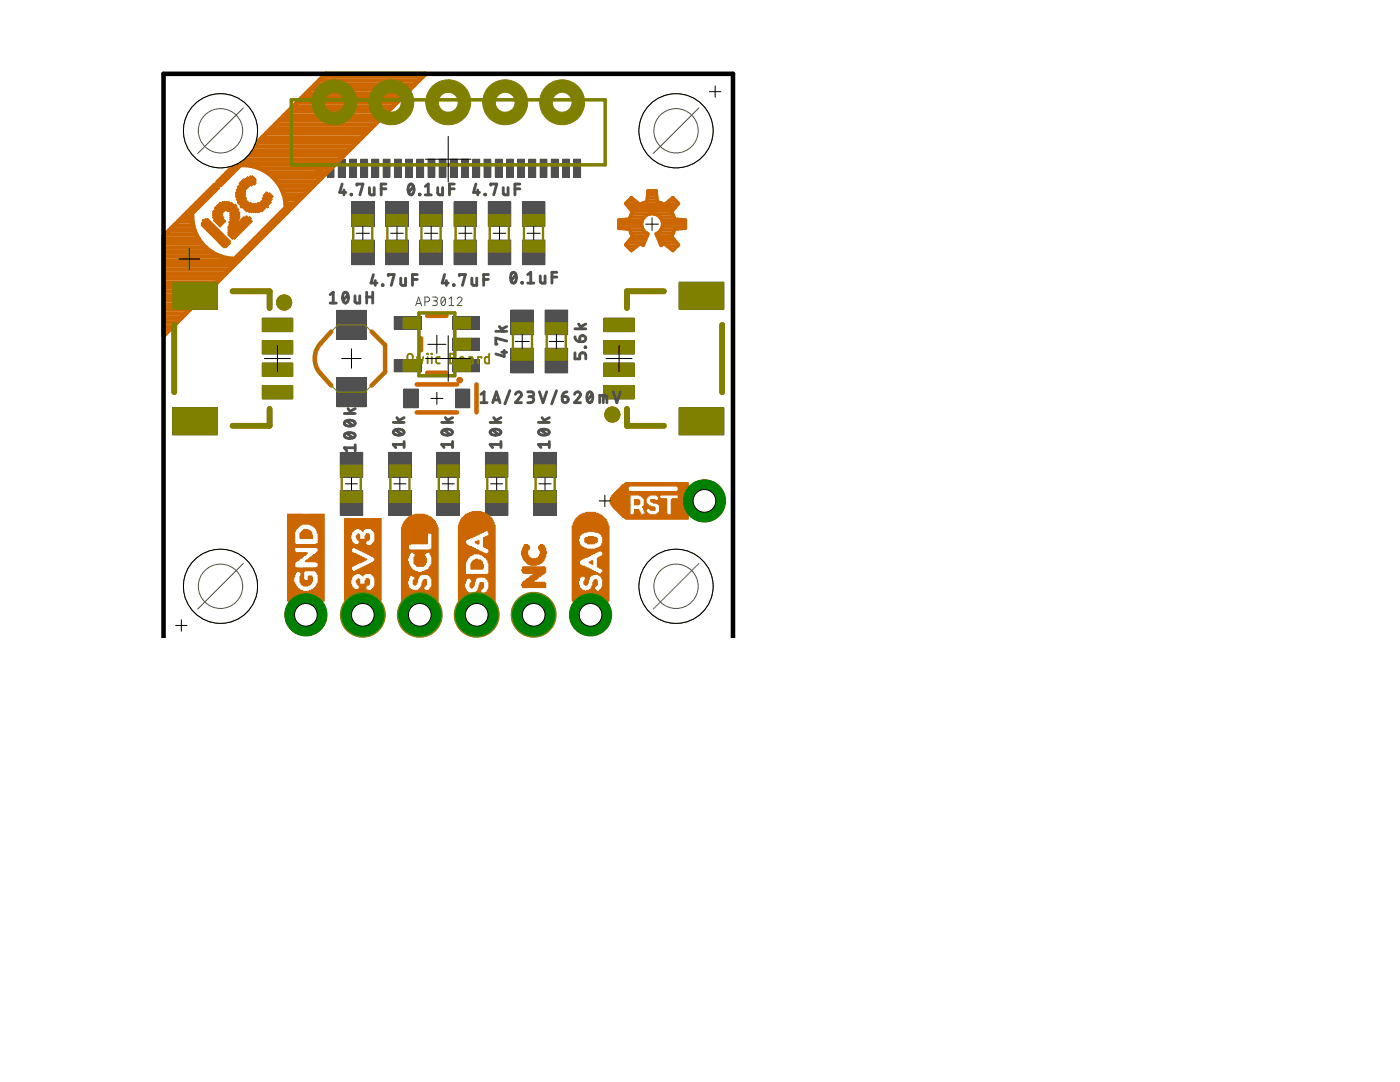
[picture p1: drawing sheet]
<svg xmlns="http://www.w3.org/2000/svg" width="279mm" height="216mm" viewBox="0 0 279 216" stroke-linecap="round" stroke-linejoin="round" font-family="sans-serif">
<g fill="#505050" stroke="#505050" stroke-width=".2">
<path d="M104.3 47.9h4.5v4.9h-4.5z"/>
<path d="M104.3 40.3h4.5v4.9h-4.5z"/>
<path d="M97.5 47.9h4.4v4.9h-4.4z"/>
<path d="M97.5 40.3h4.4v4.9h-4.4z"/>
<path d="M83.8 47.9h4.5v4.9h-4.5z"/>
<path d="M83.8 40.3h4.5v4.9h-4.5z"/>
<path d="M90.6 47.9h4.5v4.9h-4.5z"/>
<path d="M90.6 40.3h4.5v4.9h-4.5z"/>
<path d="M70.2 47.9h4.5v4.9h-4.5z"/>
<path d="M70.2 40.3h4.5v4.9h-4.5z"/>
<path d="M77 47.9h4.5v4.9h-4.5z"/>
<path d="M77 40.3h4.5v4.9h-4.5z"/>
<path d="M90.9 77.6h2.8v3.8h-2.8z"/>
<path d="M80.6 77.6h2.9v3.8h-2.9z"/>
<path d="M135.5 81.4h9v5.4h-9z"/>
<path d="M135.5 56.3h9v5.4h-9z"/>
<path d="M120.5 76.9h6.1v2.7h-6.1z"/>
<path d="M120.5 72.5h6.1v2.6h-6.1z"/>
<path d="M120.5 68h6.1v2.6h-6.1z"/>
<path d="M120.5 63.5h6.1v2.7h-6.1z"/>
<path d="M34.5 56.3h8.9v5.4h-8.9z"/>
<path d="M34.5 81.4h8.9v5.4h-8.9z"/>
<path d="M52.3 63.5h6.1v2.7h-6.1z"/>
<path d="M52.3 68h6.1v2.6h-6.1z"/>
<path d="M52.3 72.5h6.1v2.6h-6.1z"/>
<path d="M52.3 76.9h6.1v2.7h-6.1z"/>
<path d="M67.2 61.9h5.8v5.8h-5.8z"/>
<path d="M67.2 75.4h5.8v5.8h-5.8z"/>
<path d="M67.9 97.9h4.5v4.9h-4.5z"/>
<path d="M67.9 90.3h4.5v4.9h-4.5z"/>
<path d="M102 61.9h4.5v4.9h-4.5z"/>
<path d="M102 69.5h4.5v4.9h-4.5z"/>
<path d="M108.8 69.5h4.5v4.9h-4.5z"/>
<path d="M108.8 61.9h4.5v4.9h-4.5z"/>
<path d="M96.9 90.3h4.5v4.9h-4.5z"/>
<path d="M96.9 97.9h4.5v4.9h-4.5z"/>
<path d="M87.2 90.3h4.5v4.9h-4.5z"/>
<path d="M87.2 97.9h4.5v4.9h-4.5z"/>
<path d="M77.6 90.3h4.4v4.9h-4.4z"/>
<path d="M77.6 97.9h4.4v4.9h-4.4z"/>
<path d="M114.5 31.8h1.4v3.6h-1.4z"/>
<path d="M112.3 31.8h1.3v3.6h-1.3z"/>
<path d="M110 31.8h1.4v3.6h-1.4z"/>
<path d="M107.8 31.8h1.4v3.6h-1.4z"/>
<path d="M105.6 31.8h1.3v3.6h-1.3z"/>
<path d="M103.3 31.8h1.4v3.6h-1.4z"/>
<path d="M101.1 31.8h1.3v3.6h-1.3z"/>
<path d="M98.8 31.8h1.4v3.6h-1.4z"/>
<path d="M96.6 31.8h1.4v3.6h-1.4z"/>
<path d="M94.4 31.8h1.3v3.6h-1.3z"/>
<path d="M92.1 31.8h1.4v3.6h-1.4z"/>
<path d="M89.9 31.8h1.3v3.6h-1.3z"/>
<path d="M87.7 31.8h1.3v3.6h-1.3z"/>
<path d="M85.4 31.8h1.4v3.6h-1.4z"/>
<path d="M83.2 31.8h1.3v3.6h-1.3z"/>
<path d="M80.9 31.8h1.4v3.6h-1.4z"/>
<path d="M78.7 31.8h1.4v3.6h-1.4z"/>
<path d="M76.5 31.8h1.3v3.6h-1.3z"/>
<path d="M74.2 31.8h1.4v3.6h-1.4z"/>
<path d="M72 31.8h1.4v3.6h-1.4z"/>
<path d="M69.8 31.8h1.3v3.6h-1.3z"/>
<path d="M67.5 31.8h1.4v3.6h-1.4z"/>
<path d="M65.3 31.8h1.4v3.6h-1.4z"/>
<path d="M63.1 31.8h1.3v3.6h-1.3z"/>
<path d="M90.3 71.7h5.4v2.5h-5.4z"/>
<path d="M90.3 67.5h5.4v2.4h-5.4z"/>
<path d="M90.3 63.2h5.4v2.5h-5.4z"/>
<path d="M78.7 63.2h5.4v2.5h-5.4z"/>
<path d="M78.7 71.7h5.4v2.5h-5.4z"/>
<path d="M106.5 90.3h4.5v4.9h-4.5z"/>
<path d="M106.5 97.9h4.5v4.9h-4.5z"/>
</g>
<g fill="none" stroke="#c60" stroke-width=".91">
<path d="M60.2 19.6h19.9M61.1 18.7h19.8M61.9 17.8h19.9M62.8 17h19.9M63.7 16.1h19.9M64.6 15.2h19.9M40 39.8h1.1M40.9 38.9h1.1M41.8 38h1.1M42.6 37.1h.5M43.5 36.2h1.1M44.4 35.4h1.1"/>
<path d="M45.3 34.5h1.1M46.1 33.6h1.2M47 32.7h19.9M47.9 31.9h19.9M48.8 31h19.9M49.7 30.1h19.8M50.5 29.2h19.9M51.4 28.3h19.9M51.9 33.6h14.1M52.3 27.5h19.9M53.2 26.6h19.8M53.5 34.5h11.7"/>
<path d="M54 25.7h19.9M54.5 35.4h9.8M54.9 24.8h19.9M55.3 36.2h8.1M55.8 24h19.9M55.9 37.1h6.6M56.3 38h5.3M56.7 38.9h4.1M56.7 23.1h19.9M56.9 39.8h3M57.6 22.2h19.8M58.4 21.3h19.9"/>
<path d="M59.3 20.4h19.9M32.6 47.1l10.3-10.2 .5 .6-5.1 5.1a8.6 8.6 0 0 0 8.5 9.1l10.3-10.3a8.6 8.6 0 0 0-9.1-8.5l-4 4-.6-.6 21.6-21.6h19.9l-52.3 52.3zM32.6 59.9h7.1M32.6 59.1h8M32.6 58.2h8.9M32.6 57.3h9.7M32.6 56.4h10.6M32.6 55.5h11.5M32.6 54.7h12.4M32.6 53.8h13.2M32.6 52.9h14.1M32.6 52h15"/>
<path d="M32.6 51.2h11.4M32.6 50.3h9.6M32.6 49.4h8.5M32.6 48.5h7.7M32.6 47.6h7M33 46.8h6.2M33.9 45.9h4.9M34.7 45h3.9M35.6 44.1h2.8M36.5 43.3h1.8M37.4 42.4h1.1M38.2 41.5h1.2"/>
<path d="M39.1 40.6h1.2M47.3 51.2h1.2M48.2 50.3h1.2M49.1 49.4h1.1M50 48.5h1.1M50.9 47.6h1.1M51.7 46.8h1.2M52.6 45.9h1.1M53.5 45h1.1M54.4 44.1h1.1M55.2 43.3h1.2M56.1 42.4h1.2"/>
<path d="M57 41.5h1.1M57 40.6h2M32.6 67h.1M32.6 66.1h1M32.6 65.2h1.8M32.6 64.3h2.7M32.6 63.4h3.6M32.6 62.6h4.5M32.6 61.7h5.4M32.6 60.8h6.2M66.1 66.2l-2.1 2.3a4.5 4.5 0 0 0 0 6.1l2.1 2.3M74.2 66.2l2.7 2.7v5.3l-2.7 2.7"/>
<path d="M83.2 76.7h8M84 67.5v2.4M85.3 63h3.8M85.3 74.4h3.8M95.1 76.7v5.6M83.2 82.3h8"/>
</g>
<path d="M46.4 58.1h7.4v3.4M132.5 58.1h-7.4v3.4M34.8 64.8v13.5M144.1 64.8v13.5M53.8 81.6v3.4h-7.4M125.1 81.6v3.4h7.4" fill="none" stroke="#c60" stroke-width="1.1"/>
<g fill="#c60" stroke="#c60" stroke-width=".2">
<circle cx="122.2" cy="82.7" r="1.53"/>
<circle cx="56.7" cy="60.4" r="1.53"/>
<circle cx="91.7" cy="75.9" r=".57"/>
</g>
<g fill="none" stroke="#c60" stroke-width=".68">
<path d="M125.9 39.5h.2M129.2 39.5h1.9M129.2 38.9h1.8M129.3 38.2h1.7M134.2 39.5h.1M123.5 45.3h4.6M123.5 44.6h4.6M123.5 44h4.7M125 40.8h2.7M125.1 49.1h2M125.2 48.5h3.4M125.3 40.1h1.6"/>
<path d="M125.5 41.4h9.3M125.7 45.9h2.7M125.7 49.7h.7M125.7 47.8h3.2M125.8 43.3h2.8M125.9 46.5l.3 .7-1.4 1.7 1.2 1.1 1.7-1.4 .7 .4 .9-2.3a2.1 2.1 0 0 1-.8-3.2 2.1 2.1 0 0 1 3.3 0 2.1 2.1 0 0 1-.9 3.2l1 2.3 .7-.4 1.7 1.4 1.1-1.1-1.4-1.7 .4-.7M125.9 46.5l-.3-.7-2.1-.2v-1.7l2.1-.2 .6-1.4-1.4-1.7 1.2-1.2 1.7 1.4 1.4-.6 .2-2.1h1.7l.2 2.1 1.4 .6 1.7-1.4 1.1 1.2-1.4 1.7 .6 1.4 2.2 .2v1.7l-2.2 .2-.2 .7M125.9 46.5h3.2M126 42.7h3.7M126 42.1h8.2M126.2 47.2h2.9M127.8 40.8h4.7"/>
<path d="M129.1 40.1h2.1M130.6 42.7h3.7M131.1 47.2h2.9M131.2 46.5h3.2M131.4 47.8h3.2M131.7 48.5h3.4M131.7 43.3h2.8M131.9 45.9h2.7M132.1 44h4.7M132.2 45.3h4.6M132.2 44.6h4.6M132.6 40.8h2.7"/>
<path d="M133.1 49.1h2.1M133.4 40.1h1.6M133.9 49.7h.7"/>
</g>
<g fill="#c60" stroke="#c60" stroke-width=".2">
<path d="M57.4 102.6h.2v17.4h-.2z"/>
<path d="M57.6 102.6h.1v17.4h-.1z"/>
<path d="M57.7 102.6h.2v17.4h-.2z"/>
<path d="M57.9 102.6h.2v17.4h-.2z"/>
<path d="M58.1 102.6h.2v17.4h-.2z"/>
<path d="M58.3 102.6h.1v17.4h-.1z"/>
<path d="M58.5 102.6h.1v17.4h-.1z"/>
<path d="M58.6 116.2h.2v3.8h-.2z"/>
<path d="M58.6 102.6h.2v12.5h-.2z"/>
<path d="M58.8 116.6h.2v3.4h-.2z"/>
<path d="M58.8 113.2h.2v1.4h-.2z"/>
<path d="M58.8 110.1h.2v2.2h-.2z"/>
<path d="M58.8 108.5h.2v.7h-.2z"/>
<path d="M58.8 102.6h.2v3.4h-.2z"/>
<path d="M59 116.9h.2v3.1h-.2z"/>
<path d="M59 113.3h.2v.9h-.2z"/>
<path d="M59 110.3h.2v1.8h-.2z"/>
<path d="M59 108.7h.2v.5h-.2z"/>
<path d="M59 102.6h.2v3h-.2z"/>
<path d="M59.2 117.1h.2v2.9h-.2z"/>
<path d="M59.2 113.3h.2v.7h-.2z"/>
<path d="M59.2 110.3h.2v1.6h-.2z"/>
<path d="M59.2 108.7h.2v.5h-.2z"/>
<path d="M59.2 102.6h.2v2.9h-.2z"/>
<path d="M59.4 117.5h.1v2.5h-.1z"/>
<path d="M59.4 113.3h.1v.7h-.1z"/>
<path d="M59.4 110.3h.1v1.6h-.1z"/>
<path d="M59.4 108.7h.1v.5h-.1z"/>
<path d="M59.4 102.6h.1v2.7h-.1z"/>
<path d="M59.5 117.5h.2v2.5h-.2z"/>
<path d="M59.5 113.3h.2v.7h-.2z"/>
<path d="M59.5 110.3h.2v1.4h-.2z"/>
<path d="M59.5 108.7h.2v.5h-.2z"/>
<path d="M59.5 102.6h.2v2.5h-.2z"/>
<path d="M59.7 117.6h.2v2.4h-.2z"/>
<path d="M59.7 113.3h.2v.7h-.2z"/>
<path d="M59.7 110.3h.2v1.2h-.2z"/>
<path d="M59.7 108.7h.2v.5h-.2z"/>
<path d="M59.7 102.6h.2v2.3h-.2z"/>
<path d="M59.9 117.8h.1v2.2h-.1z"/>
<path d="M59.9 114.9h.1v1.3h-.1z"/>
<path d="M59.9 113.3h.1v.9h-.1z"/>
<path d="M59.9 110.3h.1v1.1h-.1z"/>
<path d="M59.9 108.7h.1v.5h-.1z"/>
<path d="M59.9 106.4h.1v1h-.1z"/>
<path d="M59.9 102.6h.1v2.2h-.1z"/>
<path d="M60.1 117.8h.1v2.2h-.1z"/>
<path d="M60.1 113.3h.1v3.3h-.1z"/>
<path d="M60.1 110.3h.1v1.1h-.1z"/>
<path d="M60.1 108.7h.1v.5h-.1z"/>
<path d="M60.1 106.2h.1v1.2h-.1z"/>
<path d="M60.1 102.6h.1v2.2h-.1z"/>
<path d="M60.2 117.8h.2v2.2h-.2z"/>
<path d="M60.2 113.3h.2v3.4h-.2z"/>
<path d="M60.2 110.3h.2v.9h-.2z"/>
<path d="M60.2 108.7h.2v.5h-.2z"/>
<path d="M60.2 106h.2v1.4h-.2z"/>
<path d="M60.2 102.6h.2v2h-.2z"/>
<path d="M60.4 118h.2v2h-.2z"/>
<path d="M60.4 113.3h.2v3.4h-.2z"/>
<path d="M60.4 110.3h.2v.7h-.2z"/>
<path d="M60.4 108.7h.2v.5h-.2z"/>
<path d="M60.4 105.8h.2v1.6h-.2z"/>
<path d="M60.4 102.6h.2v2h-.2z"/>
<path d="M60.6 118h.2v2h-.2z"/>
<path d="M60.6 115.7h.2v1.2h-.2z"/>
<path d="M60.6 113.3h.2v.7h-.2z"/>
<path d="M60.6 110.3h.2v.5h-.2z"/>
<path d="M60.6 108.7h.2v.5h-.2z"/>
<path d="M60.6 105.6h.2v1.8h-.2z"/>
<path d="M60.6 102.6h.2v2h-.2z"/>
<path d="M60.8 118h.2v2h-.2z"/>
<path d="M60.8 115.8h.2v1.1h-.2z"/>
<path d="M60.8 113.3h.2v.6h-.2z"/>
<path d="M60.8 110.3h.2v.5h-.2z"/>
<path d="M60.8 108.7h.2v.5h-.2z"/>
<path d="M60.8 105.6h.2v1.8h-.2z"/>
<path d="M60.8 102.6h.2v2h-.2z"/>
<path d="M61 118h.1v2h-.1z"/>
<path d="M61 115.8h.1v1.1h-.1z"/>
<path d="M61 113.3h.1v.6h-.1z"/>
<path d="M61 111.9h.1v.2h-.1z"/>
<path d="M61 110.3h.1v.3h-.1z"/>
<path d="M61 108.7h.1v.5h-.1z"/>
<path d="M61 105.6h.1v1.8h-.1z"/>
<path d="M61 102.6h.1v2h-.1z"/>
<path d="M61.2 118h.1v2h-.1z"/>
<path d="M61.2 115.8h.1v1.1h-.1z"/>
<path d="M61.2 113.3h.1v.6h-.1z"/>
<path d="M61.2 111.7h.1v.4h-.1z"/>
<path d="M61.2 110.3h.1v.2h-.1z"/>
<path d="M61.2 108.7h.1v.5h-.1z"/>
<path d="M61.2 105.6h.1v1.8h-.1z"/>
<path d="M61.2 102.6h.1v2h-.1z"/>
<path d="M61.3 118h.2v2h-.2z"/>
<path d="M61.3 115.8h.2v1.1h-.2z"/>
<path d="M61.3 113.3h.2v.6h-.2z"/>
<path d="M61.3 111.7h.2v.4h-.2z"/>
<path d="M61.3 108.7h.2v.5h-.2z"/>
<path d="M61.3 105.6h.2v1.8h-.2z"/>
<path d="M61.3 102.6h.2v2h-.2z"/>
<path d="M61.5 118h.2v2h-.2z"/>
<path d="M61.5 115h.2v1.7h-.2z"/>
<path d="M61.5 113.3h.2v.6h-.2z"/>
<path d="M61.5 111.5h.2v.6h-.2z"/>
<path d="M61.5 108.7h.2v.5h-.2z"/>
<path d="M61.5 105.8h.2v1.6h-.2z"/>
<path d="M61.5 102.6h.2v2h-.2z"/>
<path d="M61.7 117.8h.1v2.2h-.1z"/>
<path d="M61.7 115h.1v1.7h-.1z"/>
<path d="M61.7 113.3h.1v.6h-.1z"/>
<path d="M61.7 111.4h.1v.7h-.1z"/>
<path d="M61.7 108.7h.1v.5h-.1z"/>
<path d="M61.7 105.8h.1v1.6h-.1z"/>
<path d="M61.7 102.6h.1v2h-.1z"/>
<path d="M61.8 117.8h.2v2.2h-.2z"/>
<path d="M61.8 115h.2v1.6h-.2z"/>
<path d="M61.8 113.3h.2v.6h-.2z"/>
<path d="M61.8 111.2h.2v.9h-.2z"/>
<path d="M61.8 108.7h.2v.5h-.2z"/>
<path d="M61.8 106h.2v1.4h-.2z"/>
<path d="M61.8 102.6h.2v2.2h-.2z"/>
<path d="M62 117.8h.2v2.2h-.2z"/>
<path d="M62 114.9h.2v1.5h-.2z"/>
<path d="M62 113.3h.2v.6h-.2z"/>
<path d="M62 111.2h.2v.9h-.2z"/>
<path d="M62 108.7h.2v.5h-.2z"/>
<path d="M62 106.2h.2v1.2h-.2z"/>
<path d="M62 102.6h.2v2.2h-.2z"/>
<path d="M62.2 117.6h.2v2.4h-.2z"/>
<path d="M62.2 115.1h.2v.9h-.2z"/>
<path d="M62.2 113.3h.2v.6h-.2z"/>
<path d="M62.2 111h.2v1.1h-.2z"/>
<path d="M62.2 108.7h.2v.5h-.2z"/>
<path d="M62.2 106.7h.2v.7h-.2z"/>
<path d="M62.2 102.6h.2v2.3h-.2z"/>
<path d="M62.4 117.6h.2v2.4h-.2z"/>
<path d="M62.4 113.3h.2v.6h-.2z"/>
<path d="M62.4 110.8h.2v1.3h-.2z"/>
<path d="M62.4 108.7h.2v.5h-.2z"/>
<path d="M62.4 102.6h.2v2.3h-.2z"/>
<path d="M62.6 117.5h.1v2.5h-.1z"/>
<path d="M62.6 113.3h.1v.6h-.1z"/>
<path d="M62.6 110.7h.1v1.4h-.1z"/>
<path d="M62.6 108.7h.1v.5h-.1z"/>
<path d="M62.6 102.6h.1v2.5h-.1z"/>
<path d="M62.8 117.3h.1v2.7h-.1z"/>
<path d="M62.8 113.3h.1v.6h-.1z"/>
<path d="M62.8 110.7h.1v1.4h-.1z"/>
<path d="M62.8 108.7h.1v.5h-.1z"/>
<path d="M62.8 102.6h.1v2.7h-.1z"/>
<path d="M62.9 117.1h.2v2.9h-.2z"/>
<path d="M62.9 113.3h.2v.7h-.2z"/>
<path d="M62.9 110.5h.2v1.6h-.2z"/>
<path d="M62.9 108.7h.2v.5h-.2z"/>
<path d="M62.9 102.6h.2v2.9h-.2z"/>
<path d="M63.1 116.7h.2v3.3h-.2z"/>
<path d="M63.1 113.2h.2v1h-.2z"/>
<path d="M63.1 110.3h.2v1.9h-.2z"/>
<path d="M63.1 108.5h.2v.7h-.2z"/>
<path d="M63.1 102.6h.2v3.2h-.2z"/>
<path d="M63.3 116.4h.2v3.6h-.2z"/>
<path d="M63.3 113.2h.2v1.4h-.2z"/>
<path d="M63.3 110.1h.2v2.2h-.2z"/>
<path d="M63.3 108.5h.2v.9h-.2z"/>
<path d="M63.3 102.6h.2v3.8h-.2z"/>
<path d="M63.5 102.6h.1v17.4h-.1z"/>
<path d="M63.6 102.6h.2v17.4h-.2z"/>
<path d="M63.8 102.6h.2v17.4h-.2z"/>
<path d="M64 102.6h.2v17.4h-.2z"/>
<path d="M64.2 102.6h.1v17.4h-.1z"/>
<path d="M64.4 102.6h.1v17.4h-.1z"/>
<path d="M64.5 102.6h.2v17.4h-.2z"/>
<path d="M68.7 103.5h.2v16.3h-.2z"/>
<path d="M68.9 103.5h.2v16.3h-.2z"/>
<path d="M69.1 103.5h.2v16.3h-.2z"/>
<path d="M69.3 103.5h.1v16.3h-.1z"/>
<path d="M69.5 103.5h.1v16.3h-.1z"/>
<path d="M69.6 103.5h.2v16.3h-.2z"/>
<path d="M69.8 103.5h.2v16.3h-.2z"/>
<path d="M70 116.6h.2v3.2h-.2z"/>
<path d="M70 107.6h.2v8.1h-.2z"/>
<path d="M70 103.5h.2v3.2h-.2z"/>
<path d="M70.2 117.1h.2v2.7h-.2z"/>
<path d="M70.2 113.9h.2v1.2h-.2z"/>
<path d="M70.2 110.3h.2v2.7h-.2z"/>
<path d="M70.2 108.1h.2v1.3h-.2z"/>
<path d="M70.2 103.5h.2v2.7h-.2z"/>
<path d="M70.4 117.3h.1v2.5h-.1z"/>
<path d="M70.4 114h.1v.9h-.1z"/>
<path d="M70.4 110.3h.1v2.7h-.1z"/>
<path d="M70.4 108.3h.1v.9h-.1z"/>
<path d="M70.4 103.5h.1v2.5h-.1z"/>
<path d="M70.5 117.5h.2v2.3h-.2z"/>
<path d="M70.5 114h.2v.8h-.2z"/>
<path d="M70.5 110.5h.2v2.3h-.2z"/>
<path d="M70.5 108.5h.2v.7h-.2z"/>
<path d="M70.5 103.5h.2v2.3h-.2z"/>
<path d="M70.7 117.6h.2v2.2h-.2z"/>
<path d="M70.7 114h.2v.6h-.2z"/>
<path d="M70.7 110.5h.2v2.3h-.2z"/>
<path d="M70.7 108.7h.2v.5h-.2z"/>
<path d="M70.7 103.5h.2v2.1h-.2z"/>
<path d="M70.9 117.6h.2v2.2h-.2z"/>
<path d="M70.9 113.9h.2v.7h-.2z"/>
<path d="M70.9 110.5h.2v2.1h-.2z"/>
<path d="M70.9 108.7h.2v.7h-.2z"/>
<path d="M70.9 103.5h.2v2.1h-.2z"/>
<path d="M71.1 117.6h.1v2.2h-.1z"/>
<path d="M71.1 115.8h.1v.4h-.1z"/>
<path d="M71.1 113.9h.1v.5h-.1z"/>
<path d="M71.1 110.7h.1v1.9h-.1z"/>
<path d="M71.1 108.7h.1v.7h-.1z"/>
<path d="M71.1 106.9h.1v.4h-.1z"/>
<path d="M71.1 103.5h.1v2h-.1z"/>
<path d="M71.2 117.6h.2v2.2h-.2z"/>
<path d="M71.2 115.7h.2v.9h-.2z"/>
<path d="M71.2 113.7h.2v.7h-.2z"/>
<path d="M71.2 110.7h.2v1.7h-.2z"/>
<path d="M71.2 108.7h.2v.9h-.2z"/>
<path d="M71.2 106.7h.2v.9h-.2z"/>
<path d="M71.2 103.5h.2v2h-.2z"/>
<path d="M71.4 117.6h.2v2.2h-.2z"/>
<path d="M71.4 115.5h.2v1.3h-.2z"/>
<path d="M71.4 113.7h.2v.7h-.2z"/>
<path d="M71.4 110.8h.2v1.6h-.2z"/>
<path d="M71.4 108.7h.2v.9h-.2z"/>
<path d="M71.4 106.5h.2v1.3h-.2z"/>
<path d="M71.4 103.5h.2v2h-.2z"/>
<path d="M71.6 117.3h.2v2.5h-.2z"/>
<path d="M71.6 115.7h.2v1.2h-.2z"/>
<path d="M71.6 113.5h.2v.9h-.2z"/>
<path d="M71.6 110.8h.2v1.5h-.2z"/>
<path d="M71.6 108.3h.2v1.5h-.2z"/>
<path d="M71.6 106.7h.2v1.3h-.2z"/>
<path d="M71.6 103.5h.2v2h-.2z"/>
<path d="M71.8 116.6h.2v3.2h-.2z"/>
<path d="M71.8 113.5h.2v1.1h-.2z"/>
<path d="M71.8 111h.2v1.3h-.2z"/>
<path d="M71.8 107.6h.2v2.2h-.2z"/>
<path d="M71.8 103.5h.2v2.1h-.2z"/>
<path d="M72 116.6h.1v3.2h-.1z"/>
<path d="M72 113.3h.1v1.3h-.1z"/>
<path d="M72 111h.1v1.3h-.1z"/>
<path d="M72 107.6h.1v2.3h-.1z"/>
<path d="M72 103.5h.1v2.1h-.1z"/>
<path d="M72.2 116.6h.1v3.2h-.1z"/>
<path d="M72.2 113.3h.1v1.5h-.1z"/>
<path d="M72.2 111.2h.1v.9h-.1z"/>
<path d="M72.2 107.6h.1v2.3h-.1z"/>
<path d="M72.2 103.5h.1v2.3h-.1z"/>
<path d="M72.3 116.6h.2v3.2h-.2z"/>
<path d="M72.3 113.2h.2v1.7h-.2z"/>
<path d="M72.3 111.2h.2v.9h-.2z"/>
<path d="M72.3 107.6h.2v2.5h-.2z"/>
<path d="M72.3 103.5h.2v2.5h-.2z"/>
<path d="M72.5 116.6h.2v3.2h-.2z"/>
<path d="M72.5 113.2h.2v1.4h-.2z"/>
<path d="M72.5 111.4h.2v.5h-.2z"/>
<path d="M72.5 107.6h.2v2.5h-.2z"/>
<path d="M72.5 103.5h.2v2.1h-.2z"/>
<path d="M72.7 116.6h.2v3.2h-.2z"/>
<path d="M72.7 113h.2v1.6h-.2z"/>
<path d="M72.7 111.4h.2v.5h-.2z"/>
<path d="M72.7 107.6h.2v2.7h-.2z"/>
<path d="M72.7 103.5h.2v2.1h-.2z"/>
<path d="M72.9 115.8h.1v4h-.1z"/>
<path d="M72.9 113h.1v1.4h-.1z"/>
<path d="M72.9 111.5h.1v.2h-.1z"/>
<path d="M72.9 106.9h.1v3.4h-.1z"/>
<path d="M72.9 103.5h.1v2h-.1z"/>
<path d="M73 117.6h.2v2.2h-.2z"/>
<path d="M73 115.5h.2v1.4h-.2z"/>
<path d="M73 112.8h.2v1.6h-.2z"/>
<path d="M73 111.5h.2v.2h-.2z"/>
<path d="M73 108.7h.2v1.8h-.2z"/>
<path d="M73 106.5h.2v1.5h-.2z"/>
<path d="M73 103.5h.2v2h-.2z"/>
<path d="M73.2 117.8h.2v2h-.2z"/>
<path d="M73.2 115.5h.2v1.3h-.2z"/>
<path d="M73.2 112.8h.2v1.6h-.2z"/>
<path d="M73.2 108.9h.2v1.6h-.2z"/>
<path d="M73.2 106.5h.2v1.3h-.2z"/>
<path d="M73.2 103.5h.2v2h-.2z"/>
<path d="M73.4 117.8h.2v2h-.2z"/>
<path d="M73.4 115.5h.2v1.3h-.2z"/>
<path d="M73.4 112.6h.2v1.8h-.2z"/>
<path d="M73.4 108.9h.2v1.7h-.2z"/>
<path d="M73.4 106.5h.2v1.3h-.2z"/>
<path d="M73.4 103.5h.2v2h-.2z"/>
<path d="M73.6 117.8h.1v2h-.1z"/>
<path d="M73.6 115.7h.1v.9h-.1z"/>
<path d="M73.6 112.6h.1v1.8h-.1z"/>
<path d="M73.6 108.9h.1v1.7h-.1z"/>
<path d="M73.6 106.7h.1v.9h-.1z"/>
<path d="M73.6 103.5h.1v2h-.1z"/>
<path d="M73.8 117.8h.1v2h-.1z"/>
<path d="M73.8 112.5h.1v1.9h-.1z"/>
<path d="M73.8 108.9h.1v1.9h-.1z"/>
<path d="M73.8 103.5h.1v2h-.1z"/>
<path d="M73.9 117.8h.2v2h-.2z"/>
<path d="M73.9 112.5h.2v1.9h-.2z"/>
<path d="M73.9 108.9h.2v1.9h-.2z"/>
<path d="M73.9 103.5h.2v2h-.2z"/>
<path d="M74.1 117.6h.2v2.2h-.2z"/>
<path d="M74.1 112.3h.2v2.3h-.2z"/>
<path d="M74.1 108.7h.2v2.3h-.2z"/>
<path d="M74.1 103.5h.2v2.1h-.2z"/>
<path d="M74.3 117.5h.2v2.3h-.2z"/>
<path d="M74.3 112.3h.2v2.5h-.2z"/>
<path d="M74.3 108.5h.2v2.5h-.2z"/>
<path d="M74.3 103.5h.2v2.3h-.2z"/>
<path d="M74.5 117.3h.1v2.5h-.1z"/>
<path d="M74.5 112.1h.1v2.9h-.1z"/>
<path d="M74.5 108.3h.1v2.9h-.1z"/>
<path d="M74.5 103.5h.1v2.5h-.1z"/>
<path d="M74.7 116.9h.1v2.9h-.1z"/>
<path d="M74.7 111.9h.1v3.4h-.1z"/>
<path d="M74.7 108h.1v3.4h-.1z"/>
<path d="M74.7 103.5h.1v2.9h-.1z"/>
<path d="M74.8 103.5h.2v16.3h-.2z"/>
<path d="M75 103.5h.2v16.3h-.2z"/>
<path d="M75.2 103.5h.2v16.3h-.2z"/>
<path d="M75.4 103.5h.1v16.3h-.1z"/>
<path d="M75.5 103.5h.2v16.3h-.2z"/>
<path d="M75.7 103.5h.2v16.3h-.2z"/>
<path d="M75.9 103.5h.2v16.3h-.2z"/>
<path d="M80.1 105.3h.2v14.7h-.2z"/>
<path d="M80.3 104.8h.2v15.2h-.2z"/>
<path d="M80.5 104.4h.1v15.6h-.1z"/>
<path d="M80.6 104h.2v16h-.2z"/>
<path d="M80.8 103.9h.2v16.1h-.2z"/>
<path d="M81 103.7h.2v16.3h-.2z"/>
<path d="M81.2 103.5h.2v16.5h-.2z"/>
<path d="M81.4 116.7h.1v3.3h-.1z"/>
<path d="M81.4 112.1h.1v3.7h-.1z"/>
<path d="M81.4 103.3h.1v8.1h-.1z"/>
<path d="M81.5 117.3h.2v2.7h-.2z"/>
<path d="M81.5 112.6h.2v2.7h-.2z"/>
<path d="M81.5 109.6h.2v1.2h-.2z"/>
<path d="M81.5 103.1h.2v5.6h-.2z"/>
<path d="M81.7 117.5h.2v2.5h-.2z"/>
<path d="M81.7 113h.2v1.9h-.2z"/>
<path d="M81.7 109.7h.2v.8h-.2z"/>
<path d="M81.7 103.1h.2v5.6h-.2z"/>
<path d="M81.9 117.6h.2v2.4h-.2z"/>
<path d="M81.9 113.3h.2v1.5h-.2z"/>
<path d="M81.9 109.7h.2v.6h-.2z"/>
<path d="M81.9 103h.2v5.5h-.2z"/>
<path d="M82.1 117.6h.2v2.4h-.2z"/>
<path d="M82.1 113.5h.2v1.3h-.2z"/>
<path d="M82.1 109.8h.2v.3h-.2z"/>
<path d="M82.1 103h.2v5.5h-.2z"/>
<path d="M82.3 117.8h.1v2.2h-.1z"/>
<path d="M82.3 113.7h.1v1.3h-.1z"/>
<path d="M82.3 109.8h.1v.3h-.1z"/>
<path d="M82.3 102.8h.1v5.7h-.1z"/>
<path d="M82.4 117.8h.2v2.2h-.2z"/>
<path d="M82.4 115.8h.2v.8h-.2z"/>
<path d="M82.4 113.9h.2v1h-.2z"/>
<path d="M82.4 109.7h.2v.6h-.2z"/>
<path d="M82.4 102.8h.2v5.7h-.2z"/>
<path d="M82.6 117.8h.2v2.2h-.2z"/>
<path d="M82.6 115.7h.2v1h-.2z"/>
<path d="M82.6 113.9h.2v1.2h-.2z"/>
<path d="M82.6 111.2h.2v1.3h-.2z"/>
<path d="M82.6 109.7h.2v.8h-.2z"/>
<path d="M82.6 102.8h.2v5.7h-.2z"/>
<path d="M82.8 117.8h.2v2.2h-.2z"/>
<path d="M82.8 114.1h.2v2.6h-.2z"/>
<path d="M82.8 110.8h.2v1.8h-.2z"/>
<path d="M82.8 109.8h.2v.9h-.2z"/>
<path d="M82.8 102.6h.2v5.9h-.2z"/>
<path d="M83 117.8h.1v2.2h-.1z"/>
<path d="M83 114.1h.1v2.5h-.1z"/>
<path d="M83 109.7h.1v3.1h-.1z"/>
<path d="M83 102.6h.1v5.9h-.1z"/>
<path d="M83.2 117.8h.1v2.2h-.1z"/>
<path d="M83.2 114h.1v2.2h-.1z"/>
<path d="M83.2 109.8h.1v3.2h-.1z"/>
<path d="M83.2 102.6h.1v5.9h-.1z"/>
<path d="M83.3 117.8h.2v2.2h-.2z"/>
<path d="M83.3 114.2h.2v1.3h-.2z"/>
<path d="M83.3 109.8h.2v3.2h-.2z"/>
<path d="M83.3 102.6h.2v5.9h-.2z"/>
<path d="M83.5 117.6h.2v2.4h-.2z"/>
<path d="M83.5 114.2h.2v.9h-.2z"/>
<path d="M83.5 109.8h.2v3.2h-.2z"/>
<path d="M83.5 102.6h.2v5.9h-.2z"/>
<path d="M83.7 117.5h.2v2.5h-.2z"/>
<path d="M83.7 114.2h.2v.6h-.2z"/>
<path d="M83.7 109.8h.2v3.2h-.2z"/>
<path d="M83.7 102.6h.2v5.9h-.2z"/>
<path d="M83.9 117.3h.1v2.7h-.1z"/>
<path d="M83.9 114.2h.1v.6h-.1z"/>
<path d="M83.9 109.8h.1v3.2h-.1z"/>
<path d="M83.9 102.6h.1v5.9h-.1z"/>
<path d="M84.1 116.9h.1v3.1h-.1z"/>
<path d="M84.1 114.2h.1v.4h-.1z"/>
<path d="M84.1 109.8h.1v3.2h-.1z"/>
<path d="M84.1 102.6h.1v5.9h-.1z"/>
<path d="M84.2 116.2h.2v3.8h-.2z"/>
<path d="M84.2 114h.2v.6h-.2z"/>
<path d="M84.2 109.8h.2v3.2h-.2z"/>
<path d="M84.2 102.6h.2v5.9h-.2z"/>
<path d="M84.4 115.8h.2v4.2h-.2z"/>
<path d="M84.4 114h.2v.6h-.2z"/>
<path d="M84.4 109.8h.2v3.2h-.2z"/>
<path d="M84.4 102.6h.2v5.9h-.2z"/>
<path d="M84.6 117.6h.2v2.4h-.2z"/>
<path d="M84.6 115.7h.2v1.4h-.2z"/>
<path d="M84.6 114h.2v.6h-.2z"/>
<path d="M84.6 109.7h.2v3.1h-.2z"/>
<path d="M84.6 102.6h.2v5.9h-.2z"/>
<path d="M84.8 117.8h.1v2.2h-.1z"/>
<path d="M84.8 115.7h.1v1.2h-.1z"/>
<path d="M84.8 113.9h.1v.7h-.1z"/>
<path d="M84.8 111h.1v1.6h-.1z"/>
<path d="M84.8 109.7h.1v.8h-.1z"/>
<path d="M84.8 102.8h.1v5.7h-.1z"/>
<path d="M84.9 117.8h.2v2.2h-.2z"/>
<path d="M84.9 115.7h.2v1h-.2z"/>
<path d="M84.9 113.9h.2v.7h-.2z"/>
<path d="M84.9 111.4h.2v.9h-.2z"/>
<path d="M84.9 109.7h.2v.6h-.2z"/>
<path d="M84.9 102.8h.2v5.7h-.2z"/>
<path d="M85.1 118h.2v2h-.2z"/>
<path d="M85.1 113.7h.2v.9h-.2z"/>
<path d="M85.1 109.7h.2v.6h-.2z"/>
<path d="M85.1 102.8h.2v5.7h-.2z"/>
<path d="M85.3 117.8h.2v2.2h-.2z"/>
<path d="M85.3 113.7h.2v.9h-.2z"/>
<path d="M85.3 109.8h.2v.3h-.2z"/>
<path d="M85.3 103h.2v3.4h-.2z"/>
<path d="M85.5 117.8h.1v2.2h-.1z"/>
<path d="M85.5 113.5h.1v1.3h-.1z"/>
<path d="M85.5 109.8h.1v.3h-.1z"/>
<path d="M85.5 103h.1v3.4h-.1z"/>
<path d="M85.7 117.6h.1v2.4h-.1z"/>
<path d="M85.7 113.2h.1v1.7h-.1z"/>
<path d="M85.7 109.7h.1v.6h-.1z"/>
<path d="M85.7 103.1h.1v3.3h-.1z"/>
<path d="M85.8 117.3h.2v2.7h-.2z"/>
<path d="M85.8 113h.2v2.1h-.2z"/>
<path d="M85.8 109.6h.2v1h-.2z"/>
<path d="M85.8 103.1h.2v3.3h-.2z"/>
<path d="M86 117.1h.2v2.9h-.2z"/>
<path d="M86 112.6h.2v2.9h-.2z"/>
<path d="M86 109.6h.2v1.4h-.2z"/>
<path d="M86 103.3h.2v3.2h-.2z"/>
<path d="M86.2 103.5h.2v16.5h-.2z"/>
<path d="M86.4 103.7h.2v16.3h-.2z"/>
<path d="M86.6 103.9h.1v16.1h-.1z"/>
<path d="M86.7 104h.2v16h-.2z"/>
<path d="M86.9 104.4h.2v15.6h-.2z"/>
<path d="M87.1 104.8h.2v15.2h-.2z"/>
<path d="M87.3 105.3h.1v14.7h-.1z"/>
<path d="M91.5 104.8h.2v15.7h-.2z"/>
<path d="M91.7 104.2h.1v16.3h-.1z"/>
<path d="M91.8 103.9h.2v16.6h-.2z"/>
<path d="M92 103.5h.2v17h-.2z"/>
<path d="M92.2 103.3h.2v17.2h-.2z"/>
<path d="M92.4 103.2h.1v17.3h-.1z"/>
<path d="M92.5 103h.2v17.5h-.2z"/>
<path d="M92.7 117.3h.2v3.2h-.2z"/>
<path d="M92.7 102.8h.2v13.6h-.2z"/>
<path d="M92.9 117.7h.2v2.8h-.2z"/>
<path d="M92.9 114.6h.2v1.3h-.2z"/>
<path d="M92.9 108.5h.2v3.6h-.2z"/>
<path d="M92.9 102.6h.2v5.2h-.2z"/>
<path d="M93.1 118h.2v2.5h-.2z"/>
<path d="M93.1 114.6h.2v.9h-.2z"/>
<path d="M93.1 108.7h.2v3.1h-.2z"/>
<path d="M93.1 102.6h.2v5h-.2z"/>
<path d="M93.3 118.2h.1v2.3h-.1z"/>
<path d="M93.3 114.6h.1v.7h-.1z"/>
<path d="M93.3 108.9h.1v2.5h-.1z"/>
<path d="M93.3 102.4h.1v5.3h-.1z"/>
<path d="M93.5 118.2h.1v2.3h-.1z"/>
<path d="M93.5 114.6h.1v.7h-.1z"/>
<path d="M93.5 108.9h.1v2.3h-.1z"/>
<path d="M93.5 102.5h.1v5h-.1z"/>
<path d="M93.6 118.4h.2v2.1h-.2z"/>
<path d="M93.6 114.6h.2v.7h-.2z"/>
<path d="M93.6 109.1h.2v1.9h-.2z"/>
<path d="M93.6 102.3h.2v5.2h-.2z"/>
<path d="M93.8 118.4h.2v2.1h-.2z"/>
<path d="M93.8 116.4h.2v.7h-.2z"/>
<path d="M93.8 114.6h.2v.9h-.2z"/>
<path d="M93.8 109.1h.2v1.7h-.2z"/>
<path d="M93.8 102.3h.2v5h-.2z"/>
<path d="M94 118.4h.1v2.1h-.1z"/>
<path d="M94 116.2h.1v1.1h-.1z"/>
<path d="M94 114.6h.1v1.1h-.1z"/>
<path d="M94 112.5h.1v1h-.1z"/>
<path d="M94 109.1h.1v1.7h-.1z"/>
<path d="M94 102.3h.1v5h-.1z"/>
<path d="M94.1 118.4h.2v2.1h-.2z"/>
<path d="M94.1 114.6h.2v2.7h-.2z"/>
<path d="M94.1 112.1h.2v1.5h-.2z"/>
<path d="M94.1 109.2h.2v1.5h-.2z"/>
<path d="M94.1 102.1h.2v5.2h-.2z"/>
<path d="M94.3 118.4h.2v2.1h-.2z"/>
<path d="M94.3 114.6h.2v2.5h-.2z"/>
<path d="M94.3 111.9h.2v1.6h-.2z"/>
<path d="M94.3 109.2h.2v1.5h-.2z"/>
<path d="M94.3 102.1h.2v5h-.2z"/>
<path d="M94.5 118.4h.2v2.1h-.2z"/>
<path d="M94.5 114.6h.2v2.2h-.2z"/>
<path d="M94.5 111.8h.2v1.7h-.2z"/>
<path d="M94.5 109.4h.2v1.1h-.2z"/>
<path d="M94.5 102.1h.2v5h-.2z"/>
<path d="M94.7 118.2h.2v2.3h-.2z"/>
<path d="M94.7 114.6h.2v1.5h-.2z"/>
<path d="M94.7 111.8h.2v1.7h-.2z"/>
<path d="M94.7 109.4h.2v1.1h-.2z"/>
<path d="M94.7 102.1h.2v4.8h-.2z"/>
<path d="M94.9 118.2h.1v2.3h-.1z"/>
<path d="M94.9 114.6h.1v.9h-.1z"/>
<path d="M94.9 111.6h.1v1.9h-.1z"/>
<path d="M94.9 109.6h.1v.9h-.1z"/>
<path d="M94.9 108h.1v.4h-.1z"/>
<path d="M94.9 102.1h.1v4.8h-.1z"/>
<path d="M95.1 118h.1v2.5h-.1z"/>
<path d="M95.1 114.6h.1v.7h-.1z"/>
<path d="M95.1 111.6h.1v1.9h-.1z"/>
<path d="M95.1 109.6h.1v.9h-.1z"/>
<path d="M95.1 108h.1v.4h-.1z"/>
<path d="M95.1 102.1h.1v4.6h-.1z"/>
<path d="M95.2 117.9h.2v2.6h-.2z"/>
<path d="M95.2 114.6h.2v.6h-.2z"/>
<path d="M95.2 111.6h.2v1.9h-.2z"/>
<path d="M95.2 109.8h.2v.7h-.2z"/>
<path d="M95.2 108h.2v.5h-.2z"/>
<path d="M95.2 102.1h.2v4.6h-.2z"/>
<path d="M95.4 117.3h.2v3.2h-.2z"/>
<path d="M95.4 114.6h.2v.6h-.2z"/>
<path d="M95.4 111.8h.2v1.7h-.2z"/>
<path d="M95.4 109.8h.2v.7h-.2z"/>
<path d="M95.4 107.8h.2v.7h-.2z"/>
<path d="M95.4 102.1h.2v4.5h-.2z"/>
<path d="M95.6 116.8h.2v3.7h-.2z"/>
<path d="M95.6 114.6h.2v.6h-.2z"/>
<path d="M95.6 111.8h.2v1.7h-.2z"/>
<path d="M95.6 110h.2v.5h-.2z"/>
<path d="M95.6 102.1h.2v4.5h-.2z"/>
<path d="M95.8 116.2h.1v4.3h-.1z"/>
<path d="M95.8 114.6h.1v.6h-.1z"/>
<path d="M95.8 111.8h.1v1.7h-.1z"/>
<path d="M95.8 110h.1v.7h-.1z"/>
<path d="M95.8 102.1h.1v4.3h-.1z"/>
<path d="M95.9 118.2h.2v2.3h-.2z"/>
<path d="M95.9 116.2h.2v1.5h-.2z"/>
<path d="M95.9 114.6h.2v.4h-.2z"/>
<path d="M95.9 111.9h.2v1.6h-.2z"/>
<path d="M95.9 110.2h.2v.5h-.2z"/>
<path d="M95.9 102.1h.2v4.3h-.2z"/>
<path d="M96.1 118.4h.2v2.1h-.2z"/>
<path d="M96.1 116.2h.2v1.3h-.2z"/>
<path d="M96.1 114.6h.2v.6h-.2z"/>
<path d="M96.1 112.1h.2v1.5h-.2z"/>
<path d="M96.1 110.2h.2v.5h-.2z"/>
<path d="M96.1 102.3h.2v3.9h-.2z"/>
<path d="M96.3 118.4h.2v2.1h-.2z"/>
<path d="M96.3 116.2h.2v1.1h-.2z"/>
<path d="M96.3 114.6h.2v.6h-.2z"/>
<path d="M96.3 112.6h.2v.8h-.2z"/>
<path d="M96.3 110.3h.2v.6h-.2z"/>
<path d="M96.3 102.3h.2v3.9h-.2z"/>
<path d="M96.5 118.4h.1v2.1h-.1z"/>
<path d="M96.5 114.6h.1v.6h-.1z"/>
<path d="M96.5 110.3h.1v.7h-.1z"/>
<path d="M96.5 107.3h.1v1.8h-.1z"/>
<path d="M96.5 102.3h.1v3.7h-.1z"/>
<path d="M96.7 118.4h.1v2.1h-.1z"/>
<path d="M96.7 114.6h.1v.6h-.1z"/>
<path d="M96.7 110.5h.1v.7h-.1z"/>
<path d="M96.7 107.3h.1v1.9h-.1z"/>
<path d="M96.7 102.4h.1v3.6h-.1z"/>
<path d="M96.8 118.2h.2v2.3h-.2z"/>
<path d="M96.8 114.6h.2v.7h-.2z"/>
<path d="M96.8 110.5h.2v.7h-.2z"/>
<path d="M96.8 107.1h.2v2.2h-.2z"/>
<path d="M96.8 102.5h.2v3.4h-.2z"/>
<path d="M97 118.2h.2v2.3h-.2z"/>
<path d="M97 114.6h.2v.9h-.2z"/>
<path d="M97 110.5h.2v1.1h-.2z"/>
<path d="M97 107.1h.2v2.3h-.2z"/>
<path d="M97 102.6h.2v3.3h-.2z"/>
<path d="M97.2 117.9h.2v2.6h-.2z"/>
<path d="M97.2 114.6h.2v1.1h-.2z"/>
<path d="M97.2 110.5h.2v1.3h-.2z"/>
<path d="M97.2 106.9h.2v2.5h-.2z"/>
<path d="M97.2 102.6h.2v3.3h-.2z"/>
<path d="M97.4 117.5h.2v3h-.2z"/>
<path d="M97.4 114.4h.2v1.7h-.2z"/>
<path d="M97.4 110.3h.2v2h-.2z"/>
<path d="M97.4 106.9h.2v2.7h-.2z"/>
<path d="M97.4 102.8h.2v3.4h-.2z"/>
<path d="M97.6 103h.1v17.5h-.1z"/>
<path d="M97.7 103.2h.2v17.3h-.2z"/>
<path d="M97.9 103.3h.2v17.2h-.2z"/>
<path d="M98.1 103.5h.2v17h-.2z"/>
<path d="M98.3 103.9h.1v16.6h-.1z"/>
<path d="M98.4 104.2h.2v16.3h-.2z"/>
<path d="M98.6 104.8h.2v15.7h-.2z"/>
<path d="M114.2 104.9h.2v15.1h-.2z"/>
<path d="M114.4 104.4h.2v15.6h-.2z"/>
<path d="M114.6 104h.1v16h-.1z"/>
<path d="M114.7 103.7h.2v16.3h-.2z"/>
<path d="M114.9 103.5h.2v16.5h-.2z"/>
<path d="M115.1 103.3h.2v16.7h-.2z"/>
<path d="M115.3 103.1h.1v16.9h-.1z"/>
<path d="M115.5 116.7h.1v3.3h-.1z"/>
<path d="M115.5 108.1h.1v7.7h-.1z"/>
<path d="M115.5 103h.1v4.4h-.1z"/>
<path d="M115.6 117.3h.2v2.7h-.2z"/>
<path d="M115.6 112.6h.2v2.7h-.2z"/>
<path d="M115.6 108.7h.2v3.2h-.2z"/>
<path d="M115.6 102.8h.2v4.1h-.2z"/>
<path d="M115.8 117.5h.2v2.5h-.2z"/>
<path d="M115.8 112.8h.2v2.3h-.2z"/>
<path d="M115.8 108.9h.2v2.8h-.2z"/>
<path d="M115.8 102.8h.2v3.9h-.2z"/>
<path d="M116 117.6h.2v2.4h-.2z"/>
<path d="M116 112.8h.2v2.2h-.2z"/>
<path d="M116 109.1h.2v2.4h-.2z"/>
<path d="M116 102.6h.2v3.9h-.2z"/>
<path d="M116.2 117.8h.1v2.2h-.1z"/>
<path d="M116.2 113h.1v1.9h-.1z"/>
<path d="M116.2 109.2h.1v2.3h-.1z"/>
<path d="M116.2 102.6h.1v3.8h-.1z"/>
<path d="M116.4 117.8h.1v2.2h-.1z"/>
<path d="M116.4 113h.1v1.9h-.1z"/>
<path d="M116.4 109.2h.1v2.2h-.1z"/>
<path d="M116.4 102.4h.1v4h-.1z"/>
<path d="M116.5 117.8h.2v2.2h-.2z"/>
<path d="M116.5 116h.2v.6h-.2z"/>
<path d="M116.5 113h.2v2.1h-.2z"/>
<path d="M116.5 109.4h.2v2h-.2z"/>
<path d="M116.5 102.4h.2v3.8h-.2z"/>
<path d="M116.7 118h.2v2h-.2z"/>
<path d="M116.7 115.7h.2v1h-.2z"/>
<path d="M116.7 113.2h.2v1.9h-.2z"/>
<path d="M116.7 109.4h.2v1.8h-.2z"/>
<path d="M116.7 107.4h.2v.7h-.2z"/>
<path d="M116.7 102.4h.2v3.8h-.2z"/>
<path d="M116.9 118h.2v2h-.2z"/>
<path d="M116.9 113.2h.2v3.6h-.2z"/>
<path d="M116.9 109.4h.2v1.8h-.2z"/>
<path d="M116.9 107.3h.2v1h-.2z"/>
<path d="M116.9 102.2h.2v4h-.2z"/>
<path d="M117.1 117.8h.1v2.2h-.1z"/>
<path d="M117.1 113.3h.1v3.4h-.1z"/>
<path d="M117.1 109.6h.1v1.6h-.1z"/>
<path d="M117.1 107.3h.1v1h-.1z"/>
<path d="M117.1 102.2h.1v4h-.1z"/>
<path d="M117.2 117.8h.2v2.2h-.2z"/>
<path d="M117.2 113.3h.2v3.1h-.2z"/>
<path d="M117.2 109.6h.2v1.4h-.2z"/>
<path d="M117.2 107.3h.2v1.2h-.2z"/>
<path d="M117.2 102.2h.2v3.8h-.2z"/>
<path d="M117.4 117.8h.2v2.2h-.2z"/>
<path d="M117.4 113.5h.2v2.2h-.2z"/>
<path d="M117.4 109.6h.2v1.4h-.2z"/>
<path d="M117.4 107.1h.2v1.4h-.2z"/>
<path d="M117.4 102.2h.2v3.8h-.2z"/>
<path d="M117.6 117.6h.2v2.4h-.2z"/>
<path d="M117.6 113.5h.2v1.6h-.2z"/>
<path d="M117.6 112.1h.2v.2h-.2z"/>
<path d="M117.6 109.6h.2v1.2h-.2z"/>
<path d="M117.6 107.1h.2v1.4h-.2z"/>
<path d="M117.6 102.2h.2v3.8h-.2z"/>
<path d="M117.8 117.6h.1v2.4h-.1z"/>
<path d="M117.8 113.7h.1v1.3h-.1z"/>
<path d="M117.8 112.1h.1v.3h-.1z"/>
<path d="M117.8 109.6h.1v1.2h-.1z"/>
<path d="M117.8 107.1h.1v1.4h-.1z"/>
<path d="M117.8 102.2h.1v3.8h-.1z"/>
<path d="M118 117.3h.1v2.7h-.1z"/>
<path d="M118 113.7h.1v1.1h-.1z"/>
<path d="M118 111.9h.1v.6h-.1z"/>
<path d="M118 109.6h.1v1h-.1z"/>
<path d="M118 107.1h.1v1.4h-.1z"/>
<path d="M118 102.2h.1v3.8h-.1z"/>
<path d="M118.1 116.9h.2v3.1h-.2z"/>
<path d="M118.1 113.9h.2v.9h-.2z"/>
<path d="M118.1 111.9h.2v.7h-.2z"/>
<path d="M118.1 109.6h.2v1h-.2z"/>
<path d="M118.1 107.1h.2v1.4h-.2z"/>
<path d="M118.1 102.2h.2v3.8h-.2z"/>
<path d="M118.3 116.2h.2v3.8h-.2z"/>
<path d="M118.3 113.9h.2v.7h-.2z"/>
<path d="M118.3 109.6h.2v.9h-.2z"/>
<path d="M118.3 107.1h.2v1.4h-.2z"/>
<path d="M118.3 102.2h.2v3.8h-.2z"/>
<path d="M118.5 115.8h.2v4.2h-.2z"/>
<path d="M118.5 114h.2v.6h-.2z"/>
<path d="M118.5 109.6h.2v.9h-.2z"/>
<path d="M118.5 107.3h.2v1.2h-.2z"/>
<path d="M118.5 102.2h.2v3.8h-.2z"/>
<path d="M118.7 117.6h.2v2.4h-.2z"/>
<path d="M118.7 115.7h.2v1.4h-.2z"/>
<path d="M118.7 114h.2v.6h-.2z"/>
<path d="M118.7 109.6h.2v.7h-.2z"/>
<path d="M118.7 107.3h.2v1h-.2z"/>
<path d="M118.7 102.2h.2v4h-.2z"/>
<path d="M118.9 117.8h.1v2.2h-.1z"/>
<path d="M118.9 115.7h.1v1.2h-.1z"/>
<path d="M118.9 114.2h.1v.4h-.1z"/>
<path d="M118.9 109.4h.1v.9h-.1z"/>
<path d="M118.9 107.3h.1v1h-.1z"/>
<path d="M118.9 102.4h.1v3.8h-.1z"/>
<path d="M119 118h.2v2h-.2z"/>
<path d="M119 115.8h.2v.9h-.2z"/>
<path d="M119 114.2h.2v.4h-.2z"/>
<path d="M119 109.4h.2v.7h-.2z"/>
<path d="M119 107.4h.2v.7h-.2z"/>
<path d="M119 102.4h.2v3.8h-.2z"/>
<path d="M119.2 118h.2v2h-.2z"/>
<path d="M119.2 114.4h.2v.2h-.2z"/>
<path d="M119.2 111.4h.2v1.8h-.2z"/>
<path d="M119.2 109.4h.2v.7h-.2z"/>
<path d="M119.2 102.4h.2v3.8h-.2z"/>
<path d="M119.4 118h.2v2h-.2z"/>
<path d="M119.4 114.4h.2v.4h-.2z"/>
<path d="M119.4 111.2h.2v2h-.2z"/>
<path d="M119.4 109.2h.2v.7h-.2z"/>
<path d="M119.4 102.6h.2v3.8h-.2z"/>
<path d="M119.6 117.8h.1v2.2h-.1z"/>
<path d="M119.6 114.6h.1v.2h-.1z"/>
<path d="M119.6 111.2h.1v2.1h-.1z"/>
<path d="M119.6 109.2h.1v.7h-.1z"/>
<path d="M119.6 102.6h.1v3.8h-.1z"/>
<path d="M119.7 117.6h.2v2.4h-.2z"/>
<path d="M119.7 114.6h.2v.3h-.2z"/>
<path d="M119.7 111h.2v2.3h-.2z"/>
<path d="M119.7 109.1h.2v.8h-.2z"/>
<path d="M119.7 102.8h.2v3.8h-.2z"/>
<path d="M119.9 117.5h.2v2.5h-.2z"/>
<path d="M119.9 114.4h.2v.7h-.2z"/>
<path d="M119.9 111h.2v2.5h-.2z"/>
<path d="M119.9 108.9h.2v1h-.2z"/>
<path d="M119.9 102.8h.2v3.9h-.2z"/>
<path d="M120.1 117.1h.2v2.9h-.2z"/>
<path d="M120.1 114.2h.2v1.3h-.2z"/>
<path d="M120.1 110.8h.2v2.7h-.2z"/>
<path d="M120.1 108.5h.2v1.6h-.2z"/>
<path d="M120.1 103h.2v4.1h-.2z"/>
<path d="M120.3 103.1h.2v16.9h-.2z"/>
<path d="M120.5 103.3h.1v16.7h-.1z"/>
<path d="M120.6 103.5h.2v16.5h-.2z"/>
<path d="M120.8 103.7h.2v16.3h-.2z"/>
<path d="M121 104h.2v16h-.2z"/>
<path d="M121.2 104.4h.1v15.6h-.1z"/>
<path d="M121.4 104.9h.1v15.1h-.1z"/>
<path d="M104.1 116.5h.2v.4h-.2z"/>
<path d="M104.1 113.7h.2v.1h-.2z"/>
<path d="M104.1 109.9h.2v.9h-.2z"/>
<path d="M104.3 116.2h.1v1h-.1z"/>
<path d="M104.3 113.1h.1v1.1h-.1z"/>
<path d="M104.3 109.4h.1v1.9h-.1z"/>
<path d="M104.5 116h.1v1.2h-.1z"/>
<path d="M104.5 113.1h.1v1.3h-.1z"/>
<path d="M104.5 109h.1v2.7h-.1z"/>
<path d="M104.6 116h.2v1.2h-.2z"/>
<path d="M104.6 113.1h.2v1.3h-.2z"/>
<path d="M104.6 108.6h.2v3.3h-.2z"/>
<path d="M104.8 115.8h.2v1.4h-.2z"/>
<path d="M104.8 113.1h.2v1.3h-.2z"/>
<path d="M104.8 108.7h.2v3.4h-.2z"/>
<path d="M105 115.6h.2v1.6h-.2z"/>
<path d="M105 113.1h.2v1.3h-.2z"/>
<path d="M105 108.6h.2v3.6h-.2z"/>
<path d="M105.2 115.5h.1v1.7h-.1z"/>
<path d="M105.2 113.1h.1v1.3h-.1z"/>
<path d="M105.2 108.6h.1v3.8h-.1z"/>
<path d="M105.3 115.5h.2v1.7h-.2z"/>
<path d="M105.3 113.1h.2v1.3h-.2z"/>
<path d="M105.3 110.8h.2v1.8h-.2z"/>
<path d="M105.3 108.8h.2v.9h-.2z"/>
<path d="M105.5 115.3h.2v1.9h-.2z"/>
<path d="M105.5 113.1h.2v1.3h-.2z"/>
<path d="M105.5 111.1h.2v1.5h-.2z"/>
<path d="M105.5 109h.2v.6h-.2z"/>
<path d="M105.7 115.1h.2v2.1h-.2z"/>
<path d="M105.7 113.1h.2v1.3h-.2z"/>
<path d="M105.7 111.3h.2v1.3h-.2z"/>
<path d="M105.9 114.9h.1v2.3h-.1z"/>
<path d="M105.9 113.1h.1v1.3h-.1z"/>
<path d="M105.9 111.3h.1v1.5h-.1z"/>
<path d="M106.1 114.9h.1v2.3h-.1z"/>
<path d="M106.1 113.1h.1v1.3h-.1z"/>
<path d="M106.1 111.5h.1v1.3h-.1z"/>
<path d="M106.2 114.7h.2v2.5h-.2z"/>
<path d="M106.2 113.1h.2v1.3h-.2z"/>
<path d="M106.2 111.5h.2v1.3h-.2z"/>
<path d="M106.4 116.2h.2v1h-.2z"/>
<path d="M106.4 114.6h.2v1.4h-.2z"/>
<path d="M106.4 113.1h.2v1.3h-.2z"/>
<path d="M106.4 111.5h.2v1.3h-.2z"/>
<path d="M106.6 116.2h.2v1h-.2z"/>
<path d="M106.6 113.1h.2v2.7h-.2z"/>
<path d="M106.6 111.5h.2v1.3h-.2z"/>
<path d="M106.8 116.2h.2v1h-.2z"/>
<path d="M106.8 113.1h.2v2.5h-.2z"/>
<path d="M106.8 111.5h.2v1.3h-.2z"/>
<path d="M107 116.2h.1v1h-.1z"/>
<path d="M107 113.1h.1v2.5h-.1z"/>
<path d="M107 111.5h.1v1.3h-.1z"/>
<path d="M107.1 116.2h.2v1h-.2z"/>
<path d="M107.1 113.1h.2v2.4h-.2z"/>
<path d="M107.1 111.3h.2v1.3h-.2z"/>
<path d="M107.3 116.2h.2v1h-.2z"/>
<path d="M107.3 113.1h.2v2.2h-.2z"/>
<path d="M107.3 111.3h.2v1.3h-.2z"/>
<path d="M107.5 116.2h.2v1h-.2z"/>
<path d="M107.5 113.1h.2v2h-.2z"/>
<path d="M107.5 111h.2v1.6h-.2z"/>
<path d="M107.5 109h.2v.6h-.2z"/>
<path d="M107.7 116.2h.1v1h-.1z"/>
<path d="M107.7 113.1h.1v2h-.1z"/>
<path d="M107.7 110.6h.1v1.8h-.1z"/>
<path d="M107.7 108.8h.1v1.1h-.1z"/>
<path d="M107.8 116.2h.2v1h-.2z"/>
<path d="M107.8 113.1h.2v1.8h-.2z"/>
<path d="M107.8 108.6h.2v3.8h-.2z"/>
<path d="M108 116.2h.2v1h-.2z"/>
<path d="M108 113.1h.2v1.6h-.2z"/>
<path d="M108 108.6h.2v3.6h-.2z"/>
<path d="M108.2 116.2h.2v1h-.2z"/>
<path d="M108.2 113.1h.2v1.5h-.2z"/>
<path d="M108.2 108.7h.2v3.4h-.2z"/>
<path d="M108.4 116.2h.2v1h-.2z"/>
<path d="M108.4 113.1h.2v1.5h-.2z"/>
<path d="M108.4 108.8h.2v3.1h-.2z"/>
<path d="M108.6 116.2h.1v1h-.1z"/>
<path d="M108.6 113.1h.1v1.3h-.1z"/>
<path d="M108.6 109h.1v2.5h-.1z"/>
<path d="M108.8 116.4h.1v.8h-.1z"/>
<path d="M108.8 113.3h.1v.9h-.1z"/>
<path d="M108.8 109.4h.1v1.7h-.1z"/>
<path d="M108.9 110.1h.2v.3h-.2z"/>
<path d="M124.8 96.3h12.6v.2h-12.6z"/>
<path d="M124.7 96.5h12.7v.1h-12.7z"/>
<path d="M124.3 96.6h13.1v.2h-13.1z"/>
<path d="M124.1 96.8h13.3v.2h-13.3z"/>
<path d="M123.9 97h1.6v.2h-1.6z"/>
<path d="M135.2 97h2.2v.2h-2.2z"/>
<path d="M123.7 97.2h1.6v.1h-1.6z"/>
<path d="M135.4 97.2h2v.1h-2z"/>
<path d="M123.6 97.4h1.7v.1h-1.7z"/>
<path d="M135.4 97.4h2v.1h-2z"/>
<path d="M123.4 97.5h2v.2h-2z"/>
<path d="M135.4 97.5h2v.2h-2z"/>
<path d="M123.2 97.7h2.2v.2h-2.2z"/>
<path d="M135.4 97.7h2v.2h-2z"/>
<path d="M123 97.9h2.5v.2h-2.5z"/>
<path d="M135.2 97.9h2.2v.2h-2.2z"/>
<path d="M122.9 98.1h14.5v.1h-14.5z"/>
<path d="M122.7 98.3h14.7v.1h-14.7z"/>
<path d="M122.5 98.4h14.9v.2h-14.9z"/>
<path d="M122.3 98.6h15.1v.2h-15.1z"/>
<path d="M122.1 98.8h3.6v.2h-3.6z"/>
<path d="M127.7 98.8h2v.2h-2z"/>
<path d="M131.1 98.8h.7v.2h-.7z"/>
<path d="M135.4 98.8h2v.2h-2z"/>
<path d="M122.1 99h3.6v.1h-3.6z"/>
<path d="M128 99h1.3v.1h-1.3z"/>
<path d="M131.3 99h.3v.1h-.3z"/>
<path d="M135.4 99h2v.1h-2z"/>
<path d="M122 99.1h3.7v.2h-3.7z"/>
<path d="M128.2 99.1h.9v.2h-.9z"/>
<path d="M131.4 99.1h.2v.2h-.2z"/>
<path d="M135.4 99.1h2v.2h-2z"/>
<path d="M121.8 99.3h3.9v.2h-3.9z"/>
<path d="M128.4 99.3h.7v.2h-.7z"/>
<path d="M131.4 99.3h.4v.2h-.4z"/>
<path d="M135.4 99.3h2v.2h-2z"/>
<path d="M121.8 99.5h3.9v.2h-3.9z"/>
<path d="M128.6 99.5h.3v.2h-.3z"/>
<path d="M131.4 99.5h1.7v.2h-1.7z"/>
<path d="M134.1 99.5h3.3v.2h-3.3z"/>
<path d="M121.8 99.7h3.9v.2h-3.9z"/>
<path d="M126.6 99.7h.9v.2h-.9z"/>
<path d="M128.6 99.7h.3v.2h-.3z"/>
<path d="M129.8 99.7h.9v.2h-.9z"/>
<path d="M131.3 99.7h1.8v.2h-1.8z"/>
<path d="M134 99.7h3.4v.2h-3.4z"/>
<path d="M121.8 99.9h3.9v.1h-3.9z"/>
<path d="M126.6 99.9h1.1v.1h-1.1z"/>
<path d="M128.6 99.9h.3v.1h-.3z"/>
<path d="M129.8 99.9h3.3v.1h-3.3z"/>
<path d="M134 99.9h3.4v.1h-3.4z"/>
<path d="M121.8 100h3.9v.2h-3.9z"/>
<path d="M126.6 100h1.1v.2h-1.1z"/>
<path d="M128.6 100h.3v.2h-.3z"/>
<path d="M130 100h3.1v.2h-3.1z"/>
<path d="M134 100h3.4v.2h-3.4z"/>
<path d="M121.8 100.2h3.9v.2h-3.9z"/>
<path d="M126.6 100.2h1.1v.2h-1.1z"/>
<path d="M128.6 100.2h.3v.2h-.3z"/>
<path d="M130.4 100.2h2.7v.2h-2.7z"/>
<path d="M134 100.2h3.4v.2h-3.4z"/>
<path d="M121.8 100.4h3.9v.2h-3.9z"/>
<path d="M126.6 100.4h1.1v.2h-1.1z"/>
<path d="M128.6 100.4h.5v.2h-.5z"/>
<path d="M131.1 100.4h2v.2h-2z"/>
<path d="M134 100.4h3.4v.2h-3.4z"/>
<path d="M122 100.6h3.7v.2h-3.7z"/>
<path d="M126.6 100.6h.9v.2h-.9z"/>
<path d="M128.6 100.6h.7v.2h-.7z"/>
<path d="M131.4 100.6h1.7v.2h-1.7z"/>
<path d="M134 100.6h3.4v.2h-3.4z"/>
<path d="M122.1 100.8h3.6v.1h-3.6z"/>
<path d="M128.6 100.8h.9v.1h-.9z"/>
<path d="M131.6 100.8h1.5v.1h-1.5z"/>
<path d="M134 100.8h3.4v.1h-3.4z"/>
<path d="M122.1 100.9h3.6v.2h-3.6z"/>
<path d="M128.4 100.9h1.4v.2h-1.4z"/>
<path d="M131.6 100.9h1.5v.2h-1.5z"/>
<path d="M134 100.9h3.4v.2h-3.4z"/>
<path d="M122.3 101.1h3.4v.2h-3.4z"/>
<path d="M128.2 101.1h2.4v.2h-2.4z"/>
<path d="M131.6 101.1h1.5v.2h-1.5z"/>
<path d="M134 101.1h3.4v.2h-3.4z"/>
<path d="M122.5 101.3h3.2v.2h-3.2z"/>
<path d="M128.4 101.3h2.3v.2h-2.3z"/>
<path d="M131.6 101.3h1.5v.2h-1.5z"/>
<path d="M134 101.3h3.4v.2h-3.4z"/>
<path d="M122.7 101.5h3v.1h-3z"/>
<path d="M128.4 101.5h.7v.1h-.7z"/>
<path d="M129.7 101.5h1v.1h-1z"/>
<path d="M131.6 101.5h1.5v.1h-1.5z"/>
<path d="M134 101.5h3.4v.1h-3.4z"/>
<path d="M122.9 101.7h2.8v.1h-2.8z"/>
<path d="M126.6 101.7h.9v.1h-.9z"/>
<path d="M128.6 101.7h.3v.1h-.3z"/>
<path d="M129.8 101.7h.9v.1h-.9z"/>
<path d="M131.6 101.7h1.5v.1h-1.5z"/>
<path d="M134 101.7h3.4v.1h-3.4z"/>
<path d="M123 101.8h2.7v.2h-2.7z"/>
<path d="M126.6 101.8h.9v.2h-.9z"/>
<path d="M128.6 101.8h.3v.2h-.3z"/>
<path d="M131.6 101.8h1.5v.2h-1.5z"/>
<path d="M134 101.8h3.4v.2h-3.4z"/>
<path d="M123.2 102h2.5v.2h-2.5z"/>
<path d="M126.6 102h1.1v.2h-1.1z"/>
<path d="M128.6 102h.3v.2h-.3z"/>
<path d="M131.6 102h1.5v.2h-1.5z"/>
<path d="M134 102h3.4v.2h-3.4z"/>
<path d="M123.4 102.2h2.3v.2h-2.3z"/>
<path d="M126.6 102.2h1.1v.2h-1.1z"/>
<path d="M128.8 102.2h.3v.2h-.3z"/>
<path d="M131.4 102.2h1.7v.2h-1.7z"/>
<path d="M134 102.2h3.4v.2h-3.4z"/>
<path d="M123.6 102.4h2.1v.1h-2.1z"/>
<path d="M126.6 102.4h1.3v.1h-1.3z"/>
<path d="M128.8 102.4h.5v.1h-.5z"/>
<path d="M131.3 102.4h1.8v.1h-1.8z"/>
<path d="M134 102.4h3.4v.1h-3.4z"/>
<path d="M123.7 102.6h2v.1h-2z"/>
<path d="M126.4 102.6h1.5v.1h-1.5z"/>
<path d="M128.4 102.6h1.3v.1h-1.3z"/>
<path d="M130.9 102.6h2.3v.1h-2.3z"/>
<path d="M134 102.6h3.4v.1h-3.4z"/>
<path d="M123.9 102.7h13.5v.2h-13.5z"/>
<path d="M124.1 102.9h13.3v.2h-13.3z"/>
<path d="M124.3 103.1h13.1v.2h-13.1z"/>
<path d="M124.7 103.3h12.7v.1h-12.7z"/>
<path d="M124.8 103.4h12.6v.2h-12.6z"/>
<path d="M40.3 44l.2-.2 .2 .2-.2 .2z"/>
<path d="M42.8 41.5l1.1-1.1 .2 .2-1.1 1.1z"/>
<path d="M47.7 36.6l1-1 .2 .2-1 1z"/>
<path d="M40.1 44.5l1-.9 .2 .2-1 .9z"/>
<path d="M42.4 42.3l2.1-2.1 .2 .2-2.1 2.1z"/>
<path d="M47.3 37.3l2.1-2.1 .2 .2-2.1 2.1z"/>
<path d="M41.4 43.6l.2 .2-1.3 1.3-.2-.2z"/>
<path d="M42.4 42.7l2.5-2.5 .2 .2-2.5 2.4z"/>
<path d="M47.1 37.9l2.9-2.8 .2 .1-2.9 2.9z"/>
<path d="M41.6 43.8l.2 .2-1.3 1.3-.2-.2z"/>
<path d="M42.4 43l2.9-2.8 .1 .2-2.8 2.8z"/>
<path d="M47 38.5l3.4-3.4 .2 .1-3.5 3.5z"/>
<path d="M41.8 44l.2 .2-1.3 1.3-.2-.2z"/>
<path d="M42.4 43.4l3.2-3.2 .2 .2-3.2 3.2z"/>
<path d="M47 38.8l3.6-3.6 .2 .2-3.7 3.6z"/>
<path d="M42 44.2l.2 .1-1.3 1.4-.2-.2z"/>
<path d="M42.6 43.6l3.2-3.2 .2 .2-3.2 3.2z"/>
<path d="M47 39.2l3.8-3.8 .1 .2-3.8 3.8z"/>
<path d="M42.2 44.3l.2 .2-1.3 1.4-.2-.2z"/>
<path d="M42.6 44l3.6-3.6 .2 .2-3.6 3.6z"/>
<path d="M47.1 39.4l3.8-3.8 .2 .2-3.8 3.8z"/>
<path d="M42.4 44.5l.2 .2-1.3 1.4-.2-.2z"/>
<path d="M42.8 44.2l1.5-1.5 .2 .1-1.5 1.5z"/>
<path d="M45.1 41.9l1.3-1.3 .2 .1-1.3 1.4z"/>
<path d="M47.1 39.8l1.8-1.7 .1 .2-1.7 1.7z"/>
<path d="M50 37l.9-1 .2 .2-.9 .9z"/>
<path d="M41.3 46.1l1.3-1.4 .2 .2-1.4 1.3z"/>
<path d="M43 44.3l1.3-1.3 .2 .2-1.3 1.3z"/>
<path d="M45.3 42.1l1.3-1.4 .2 .2-1.4 1.4z"/>
<path d="M47.3 40l1.6-1.5 .1 .2-1.5 1.5z"/>
<path d="M50.6 36.8l.3-.4 .2 .2-.3 .4z"/>
<path d="M41.4 46.2l1.4-1.3 .2 .2-1.4 1.3z"/>
<path d="M43.2 44.5l1.3-1.3 .2 .2-1.4 1.3z"/>
<path d="M47 40.7l.1 .2-1.3 1.4-.2-.2z"/>
<path d="M47.3 40.4l1.6-1.6 .1 .2-1.5 1.6z"/>
<path d="M43 45.1l.2 .2-1.4 1.3-.2-.2z"/>
<path d="M43.3 44.7l1.2-1.1 .2 .2-1.2 1.1z"/>
<path d="M47.1 40.9l.2 .2-1.3 1.4-.2-.2z"/>
<path d="M47.5 40.6l1.4-1.4 .1 .2-1.3 1.3z"/>
<path d="M41.8 46.6l1.4-1.3 .1 .2-1.3 1.3z"/>
<path d="M43.5 44.9l1.2-1.1 .2 .2-1.2 1.1z"/>
<path d="M47.1 41.3l.2 .2-1.3 1.3-.2-.1z"/>
<path d="M47.7 40.7l1.3-1.3 .2 .2-1.3 1.3z"/>
<path d="M42 46.8l1.3-1.3 .2 .2-1.3 1.3z"/>
<path d="M44.9 44l.2 .2-1.2 1.1-.2-.2z"/>
<path d="M47.3 41.5l.2 .2-1.5 1.5-.2-.2z"/>
<path d="M49 39.8l.2 .2-1.1 1.1-.2-.2z"/>
<path d="M42.2 47l1.3-1.3 .2 .2-1.3 1.3z"/>
<path d="M47.5 41.7l.2 .2-1.7 1.7-.2-.2z"/>
<path d="M47.9 41.3l1.3-1.3 .2 .2-1.3 1.3z"/>
<path d="M42.4 47.2l1.3-1.3 .2 .2-1.3 1.3z"/>
<path d="M45.8 43.8l1.7-1.7 .2 .2-1.7 1.7z"/>
<path d="M48.3 41.3l1.1-1.1 .2 .2-1.1 1.1z"/>
<path d="M43.9 46.1l.2 .1-1.3 1.4-.2-.2z"/>
<path d="M45.6 44.3l2.1-2 .2 .2-2.1 2z"/>
<path d="M48.5 41.5l1.1-1.1 .2 .2-1.1 1.1z"/>
<path d="M42.8 47.6l1.3-1.4 .2 .2-1.3 1.4z"/>
<path d="M45.6 44.7l2.1-2 .2 .1-2.1 2.1z"/>
<path d="M48.7 41.7l1.3-1.3 .2 .2-1.3 1.3z"/>
<path d="M43 47.8l1.3-1.4 .2 .2-1.3 1.4z"/>
<path d="M45.4 45.3l2.3-2.3 .2 .2-2.3 2.3z"/>
<path d="M48.9 41.9l1.3-1.3 .2 .1-1.4 1.4z"/>
<path d="M43.2 48l1.3-1.4 .2 .2-1.4 1.4z"/>
<path d="M45.4 45.7l2.3-2.3 .2 .2-2.3 2.3z"/>
<path d="M49 42.1l1.6-1.5 .2 .1-1.6 1.6z"/>
<path d="M43.3 48.2l1.4-1.4 .2 .2-1.4 1.3z"/>
<path d="M47.5 44l.2 .2-2.1 2-.2-.1z"/>
<path d="M49.4 42.1l1.5-1.5 .2 .1-1.5 1.6z"/>
<path d="M53.2 38.3l.2 .2-.7 .7-.2-.2z"/>
<path d="M44.9 47l.2 .2-1.4 1.3-.2-.2z"/>
<path d="M45.4 46.4l3.3-3.2 .2 .2-3.3 3.2z"/>
<path d="M49.6 42.3l1.9-1.9 .2 .2-1.9 1.9z"/>
<path d="M53.4 38.5l.2 .2-1.1 1.1-.2-.2z"/>
<path d="M43.7 48.5l1.4-1.3 .2 .2-1.4 1.3z"/>
<path d="M45.4 46.8l3.8-3.8 .2 .2-3.8 3.8z"/>
<path d="M53.8 38.5l.2 .2-3.8 3.8-.2-.2z"/>
<path d="M43.9 48.7l1.4-1.3 .1 .2-1.3 1.3z"/>
<path d="M45.6 47l3.8-3.8 .2 .2-3.8 3.8z"/>
<path d="M54 38.7l.2 .1-3.6 3.7-.2-.2z"/>
<path d="M44.1 48.9l1.3-1.3 .2 .2-1.3 1.3z"/>
<path d="M45.8 47.2l4-4 .2 .2-4 4z"/>
<path d="M54.2 38.8l.2 .2-3.5 3.5-.1-.2z"/>
<path d="M44.3 49.1l1.3-1.3 .2 .2-1.3 1.3z"/>
<path d="M46 47.4l4-4 .2 .2-4 4z"/>
<path d="M54.4 39l.1 .2-3.2 3.3-.2-.2z"/>
<path d="M44.5 49.3l1.3-1.3 .2 .2-1.3 1.3z"/>
<path d="M50 43.8l.2 .2-3.8 3.8-.2-.2z"/>
<path d="M54.2 39.6l.2 .2-2.7 2.7-.2-.2z"/>
<path d="M44.9 49.3l.9-1 .2 .2-.9 1z"/>
<path d="M50.2 44l.2 .2-3.6 3.6-.2-.2z"/>
<path d="M54 40.2l.2 .2-1.9 1.9-.2-.2z"/>
<path d="M53.2 41.3l.2-.2 .2 .2-.2 .2z"/>
</g>
<g fill="none" stroke="#808000" stroke-width=".47">
<path d="M70.5 45v3.1M74.3 45v3.1M77.3 45v3.1M81.1 45v3.1M84.1 45v3.1M87.9 45v3.1M90.9 45v3.1M94.7 45v3.1M97.7 45v3.1M101.6 45v3.1M104.6 45v3.1M108.4 45v3.1"/>
<path d="M102.4 66.5v3.2M106.2 66.5v3.2M109.1 66.5v3.2M112.9 66.5v3.2M68.2 95v3.1M72 95v3.1M77.9 95v3.1M81.7 95v3.1M87.6 95v3.1M91.4 95v3.1M97.2 95v3.1M101 95v3.1"/>
<path d="M106.9 95v3.1M110.7 95v3.1"/>
</g>
<g fill="#808000" stroke="#808000" stroke-width=".2">
<path d="M104.4 48h4.2v2.3h-4.2z"/>
<path d="M104.4 42.8h4.2v2.3h-4.2z"/>
<path d="M97.5 48h4.3v2.3h-4.3z"/>
<path d="M97.5 42.8h4.3v2.3h-4.3z"/>
<path d="M83.9 48h4.2v2.3h-4.2z"/>
<path d="M83.9 42.8h4.2v2.3h-4.2z"/>
<path d="M90.7 48h4.3v2.3h-4.3z"/>
<path d="M90.7 42.8h4.3v2.3h-4.3z"/>
<path d="M70.3 48h4.2v2.3h-4.2z"/>
<path d="M70.3 42.8h4.2v2.3h-4.2z"/>
<path d="M77.1 48h4.2v2.3h-4.2z"/>
<path d="M77.1 42.8h4.2v2.3h-4.2z"/>
<path d="M68 98h4.2v2.3h-4.2z"/>
<path d="M68 92.8h4.2v2.3h-4.2z"/>
<path d="M102.1 64.4h4.3v2.2h-4.3z"/>
<path d="M102.1 69.6h4.3v2.3h-4.3z"/>
<path d="M108.9 69.6h4.2v2.3h-4.2z"/>
<path d="M108.9 64.4h4.2v2.3h-4.2z"/>
<path d="M97 92.8h4.3v2.2h-4.3z"/>
<path d="M97 98h4.3v2.3h-4.3z"/>
<path d="M87.4 92.8h4.2v2.2h-4.2z"/>
<path d="M87.4 98h4.2v2.3h-4.2z"/>
<path d="M77.7 92.8h4.2v2.2h-4.2z"/>
<path d="M77.7 98h4.2v2.3h-4.2z"/>
<path d="M91 71.8h2.9v2.3h-2.9z"/>
<path d="M91 67.6h2.9v2.2h-2.9z"/>
<path d="M91 63.3h2.9v2.3h-2.9z"/>
<path d="M80.5 63.3h2.9v2.3h-2.9z"/>
<path d="M80.5 71.8h2.9v2.3h-2.9z"/>
<path d="M116.7 121.5h2.3v2.3h-2.3z"/>
<path d="M105.4 121.5h2.3v2.3h-2.3z"/>
<path d="M94 121.5h2.3v2.3h-2.3z"/>
<path d="M82.6 121.5h2.3v2.3h-2.3z"/>
<path d="M71.3 121.5h2.3v2.3h-2.3z"/>
<path d="M59.9 121.5h2.3v2.3h-2.3z"/>
<path d="M106.7 92.8h4.2v2.2h-4.2z"/>
<path d="M106.7 98h4.2v2.3h-4.2z"/>
<path d="M139.4 98.8h2.3v2.3h-2.3z"/>
<path d="M52.4 63.5h6v2.7h-6z"/>
<path d="M52.4 68h6v2.6h-6z"/>
<path d="M52.4 72.5h6v2.6h-6z"/>
<path d="M52.4 76.9h6v2.7h-6z"/>
<path d="M34.5 56.3h8.9v5.4h-8.9z"/>
<path d="M34.5 81.4h8.9v5.4h-8.9z"/>
<path d="M120.5 76.9h6.1v2.7h-6.1z"/>
<path d="M120.5 72.5h6.1v2.6h-6.1z"/>
<path d="M120.5 68h6.1v2.6h-6.1z"/>
<path d="M120.5 63.5h6.1v2.7h-6.1z"/>
<path d="M135.6 81.4h8.8v5.4h-8.8z"/>
<path d="M135.6 56.3h8.8v5.4h-8.8z"/>
</g>
<path d="M63.9 68.4l3.6-3.6h5.3l4.1 4.1v5.3l-4.1 4.1h-5.3l-3.6-3.6a4.4 4.4 0 0 1 0-6.3z" fill="none" stroke="#808000" stroke-width=".2"/>
<path d="M58.1 19.9h62.7v13h-62.7zM83.6 62.4h7.2v12.6h-7.2z" fill="none" stroke="#808000" stroke-width=".7"/>
<path d="M32.6 127.2v-112.5h113.7v112.5" fill="none" stroke="#808000" stroke-width=".57"/>
<g fill="none" stroke="#808000" stroke-width=".36">
<path d="M81.4 70.8l.3-.2 .5 .2 .2 1.2a.53 .53 0 0 1-.6 .5 .53 .53 0 0 1-.5-.5zM82.1 72.1l.5 .4M83.2 71.2l.3 1.3 .3-.9 .4 .9 .3-1.3M85.3 70.6l.1 .1zM85.3 71.2v1.3M86.1 70.6l.1 .1zM86.2 71.2v1.3M87.8 71.2h-.6l-.2 .3 .1 .9 .7 .1M89.8 70.6h.6a.43 .43 0 0 1 .4 .4 .43 .43 0 0 1-.4 .4 .54 .54 0 0 1 .5 .6 .54 .54 0 0 1-.5 .5h-.6zM89.8 71.4h.6M91.9 71.4l.4-.2a.73 .73 0 0 1-.1 1.3l-.4-.3zM93.6 71.2h.5l.2 .2v1.1h-.4a.38 .38 0 0 1-.4-.4 .38 .38 0 0 1 .4-.3h.4"/>
<path d="M96.1 71.4v-.2h-.7v1.3M97.6 70.6v1.9h-.6l-.2-.3v-.8l.2-.2h.6"/>
</g>
<g fill="#808000" stroke="#808000" stroke-width=".2">
<path d="M80.7 119.4a4.5 4.5 0 0 1 7 1.1 4.5 4.5 0 0 1-2.8 6.5 4.5 4.5 0 0 1-5.6-4.3h2.5a1.99 1.99 0 0 1 2.9-1.8 1.99 1.99 0 0 1 .2 3.4 1.99 1.99 0 0 1-3.1-1.3v-.3h-2.5a4.5 4.5 0 0 1 1.4-3.3z" fill-rule="evenodd"/>
<path d="M69.3 119.4a4.5 4.5 0 0 1 7 1.1 4.5 4.5 0 0 1-2.8 6.5 4.5 4.5 0 0 1-5.6-4.3h2.5a1.99 1.99 0 0 1 2.9-1.8 1.99 1.99 0 0 1 .3 3.4 1.99 1.99 0 0 1-3.2-1.3v-.3h-2.5a4.5 4.5 0 0 1 1.4-3.3z" fill-rule="evenodd"/>
<path d="M92 119.4a4.5 4.5 0 0 1 7.1 1.1 4.5 4.5 0 0 1-2.8 6.5 4.5 4.5 0 0 1-5.6-4.3h2.5a1.98 1.98 0 0 1 2.9-1.7 1.98 1.98 0 0 1 .2 3.3 1.98 1.98 0 0 1-3.1-1.3v-.3h-2.5a4.5 4.5 0 0 1 1.3-3.3z" fill-rule="evenodd"/>
<path d="M103.4 119.4a4.5 4.5 0 0 1 7 1.1 4.5 4.5 0 0 1-2.8 6.5 4.5 4.5 0 0 1-5.6-4.3h2.5a1.98 1.98 0 0 1 2.9-1.7 1.98 1.98 0 0 1 .3 3.3 1.98 1.98 0 0 1-3.2-1.3v-.3h-2.5a4.2 4.2 0 0 1 1.4-3.3z" fill-rule="evenodd"/>
<path d="M75 17.2a4.5 4.5 0 0 1 7 1 4.5 4.5 0 0 1-2.8 6.6 4.5 4.5 0 0 1-5.6-4.4h2.5a1.98 1.98 0 0 1 2.9-1.7 1.98 1.98 0 0 1 .2 3.3 1.98 1.98 0 0 1-3.1-1.3v-.3h-2.5a4.5 4.5 0 0 1 1.4-3.2z" fill-rule="evenodd"/>
<path d="M63.6 17.2a4.5 4.5 0 0 1 7.1 1 4.5 4.5 0 0 1-2.8 6.5 4.5 4.5 0 0 1-5.6-4.3h2.4a1.98 1.98 0 0 1 3-1.7 1.98 1.98 0 0 1 .2 3.3 1.98 1.98 0 0 1-3.1-1.3l-.1-.3h-2.4a4.3 4.3 0 0 1 1.3-3.2z" fill-rule="evenodd"/>
<path d="M86.3 17.2a4.5 4.5 0 0 1 7.1 1 4.5 4.5 0 0 1-2.8 6.5 4.5 4.5 0 0 1-5.6-4.3h2.5a2 2 0 0 1 2.8-1.8 2 2 0 0 1 .5 3.3 2 2 0 0 1-3.2-.9l-.1-.6h-2.5a4.5 4.5 0 0 1 1.3-3.2z" fill-rule="evenodd"/>
<path d="M97.7 17.2a4.5 4.5 0 0 1 7 1 4.5 4.5 0 0 1-2.7 6.5 4.5 4.5 0 0 1-5.7-4.3h2.5a1.99 1.99 0 0 1 2.9-1.7 1.99 1.99 0 0 1 .3 3.4 1.99 1.99 0 0 1-3.2-1.4v-.3h-2.5a4.5 4.5 0 0 1 1.4-3.2z" fill-rule="evenodd"/>
<path d="M109.1 17.2a4.5 4.5 0 0 1 7 1 4.5 4.5 0 0 1-2.8 6.5 4.5 4.5 0 0 1-5.6-4.3h2.5a1.99 1.99 0 0 1 2.9-1.7 1.99 1.99 0 0 1 .2 3.4 1.99 1.99 0 0 1-3.1-1.4v-.3h-2.5a4.5 4.5 0 0 1 1.4-3.2z" fill-rule="evenodd"/>
<circle cx="56.7" cy="60.4" r="1.53"/>
<circle cx="122.2" cy="82.7" r="1.53"/>
</g>
<path d="M46.4 58.1h7.4v3.4M132.5 58.1h-7.4v3.4M34.8 64.8v13.5M144.1 64.8v13.5M53.8 81.6v3.4h-7.4M125.1 81.6v3.4h7.4" fill="none" stroke="#808000" stroke-width="1.1"/>
<g fill="none" stroke="#505050" stroke-width=".57">
<path d="M68.3 36.7l-.5 1.7h1.2M68.6 37.9v1M70.1 38.8l.1 .1zM71.2 37v-.3h1.2l-.6 2.2M73.7 37.4v1.3l.4 .2h.6v-1.5M76.1 37.7h.9M77 36.7h-.9v2.2M81.7 36.9l.2-.2a.92 .92 0 0 1 .7 1.4l-.1 .2a.52 .52 0 0 1-.5 .6 .52 .52 0 0 1-.5-.6l-.1-.8zM82.5 37.2l-.9 1.2M83.7 38.8l.1 .1zM84.9 38.9h1.2M84.9 37.2l.6-.5v2.2"/>
<path d="M87.4 37.4v1.1l.1 .3 .2 .1h.6v-1.5M89.7 37.7h1M90.7 36.7h-1v2.2M95 36.7l-.5 1.7h1.2M95.3 37.9v1M96.8 38.8l.1 .1zM97.9 37v-.3h1.2l-.6 2.2M100.4 37.4l.1 1.3 .3 .2h.6v-1.5M102.8 37.7h.9M103.7 36.7h-.9v2.2M65.9 58.8l.6-.5v2.2M68.6 58.4l.2-.1a.92 .92 0 0 1 .7 1.3v.3a.52 .52 0 0 1-.5 .6 .52 .52 0 0 1-.6-.6v-.8z"/>
<path d="M69.4 58.8l-.9 1.2M70.8 59l.1 1.2 .3 .3h.6v-1.5M73.2 58.3v2.2M73.2 59.3h1.2M74.4 58.3v2.2M74.5 54.8l-.5 1.7h1.2M74.9 56v.9M76.3 56.8l.1 .1zM77.5 55v-.2h1.2l-.6 2.1M80 55.5v1.1l.1 .2 .2 .1h.6v-1.4M82.3 55.8h1M83.3 54.8h-1v2.1"/>
<path d="M88.7 54.8l-.5 1.7h1.3M89.1 56v.9M90.5 56.8l.1 .1zM91.7 55v-.2h1.2l-.6 2.1M94.2 55.5v1.1l.1 .2 .2 .1h.6v-1.4M96.5 55.8h1M97.5 54.8h-1v2.1M102.2 54.5l.1-.1a.9 .9 0 0 1 .8 1.3l-.1 .2a.52 .52 0 0 1-.5 .6 .52 .52 0 0 1-.5-.6l-.1-.8zM103 54.8l-1 1.2M104.1 56.4l.2 .1zM105.3 56.5h1.2M105.3 54.8l.6-.5v2.2"/>
<path d="M107.8 55.1v1.2l.4 .2h.6v-1.4M110.2 55.3h.9M111.1 54.3h-.9v2.2M65.9 60.5h1.2M96 78.7l.6-.5v2.1M98.5 79.8h1.1M99 66.1h2.1M99.7 65.2l.7 .9M100.1 70.3h1M100.6 69.9v1.2l-1.6-.5M101.1 68.1l-2.1-.6v1.2h.2M101.1 65.2l-1 .5"/>
<path d="M101.7 78l-.9 2.6M102.9 78.7a.59 .59 0 0 1 .8-.5 .59 .59 0 0 1 .2 .9l-1 1.2h1.2M105.3 78.2h.7a.48 .48 0 0 1 .5 .5 .48 .48 0 0 1-.5 .4h-.4M105.9 79.1a.6 .6 0 0 1 .6 .6 .6 .6 0 0 1-.6 .6h-.6M107.7 78.2l.7 2.1 .7-2.1M111.1 78l-1 2.6M112.2 79.1h.7a.6 .6 0 0 1 .5 .7 .6 .6 0 0 1-.6 .5 .6 .6 0 0 1-.6-.5zM113.2 78.2l-.7 .3-.3 .6M114.7 78.7a.59 .59 0 0 1 .8-.5 .59 .59 0 0 1 .2 .9l-1 1.2h1.1M114.7 70.4v1.2h1v-.7a.61 .61 0 0 1 .6-.5 .61 .61 0 0 1 .6 .5v.7M114.7 67.2l.3 .7 .7 .3M114.7 65.6h2.2"/>
<path d="M115.5 64.7l.7 .9M115.8 67.2a.61 .61 0 0 1 1 .1 .61 .61 0 0 1-.5 .9h-.6zM116.8 69.2l.1 .1zM116.9 64.7l-1 .5M117.4 78.3l.3-.1a1.28 1.28 0 0 1 0 2.1 1.39 1.39 0 0 1-.3-2zM118.2 78.7l-1 1.2M120.4 78.9v1.4M122.4 78.2l.7 2.1 .7-2.1M68.7 82.5h2.2M68.9 86.6a1.42 1.42 0 0 1 2 .3 1.28 1.28 0 0 1-1.9 .4 .43 .43 0 0 1-.1-.7zM68.9 84.1a1.42 1.42 0 0 1 2 .3 1.28 1.28 0 0 1-1.9 .5 .43 .43 0 0 1-.1-.8zM69.2 86.4l1.2 1"/>
<path d="M69.2 84l1.2 .9M69.4 81.5l.8 1M70.9 89.3h-2.2l.5 .7M70.9 88.8v1.2M70.9 81.5l-1.1 .6M78.5 84.3h2.1M78.6 85.9a1.39 1.39 0 0 1 2 .3 1.28 1.28 0 0 1-1.8 .5l-.3-.5zM79 85.8l1.2 .9M79.2 83.3l.7 1M80.6 88.7h-2.1l.5 .6M80.6 88.1v1.2M80.6 83.3l-1 .6"/>
<path d="M88.2 84.3h2.1M88.3 85.9a1.42 1.42 0 0 1 2 .3 1.28 1.28 0 0 1-1.8 .5 .43 .43 0 0 1-.2-.8zM88.6 85.8l1.2 .9M88.9 83.3l.7 1M90.3 88.7h-2.1l.4 .6M90.3 88.1v1.2M90.3 83.3l-1 .6M96 80.3h1.2M97.8 84.3h2.2M98 85.9a1.39 1.39 0 0 1 2 .3 1.28 1.28 0 0 1-1.9 .5l-.3-.5zM98.3 85.8l1.2 .9M98.3 80.3l.8-2.1 .7 2.1"/>
<path d="M98.5 83.3l.8 1M100 88.7h-2.2l.5 .6M100 88.1v1.2M100 83.3l-1 .6M107.5 84.3h2.1M107.6 85.9a1.39 1.39 0 0 1 2 .3 1.28 1.28 0 0 1-1.8 .5l-.3-.5zM107.9 85.8l1.3 .9M108.2 83.3l.7 1M109.6 88.7h-2.1l.4 .6M109.6 88.1v1.2M109.6 83.3l-1 .6M119.7 80.3v-1.4l1.3 .1 .1 1.3"/>
</g>
<path d="M86.3 59.3h.6a.38 .38 0 0 1 .4 .3 .38 .38 0 0 1-.4 .4h-.4M88.2 59.4l.3-.1a1.02 1.02 0 0 1 0 1.7 1.06 1.06 0 0 1-.3-1.6zM88.8 59.6l-.7 1M89.6 59.6l.5-.3v1.7M91.2 59.6a.47 .47 0 0 1 .7-.3 .47 .47 0 0 1 .2 .7l-.9 1h1M83 61l.5-1.7 .6 1.7M83.1 60.6h.9M84.8 60.2h.5a.48 .48 0 0 0 .4-.5 .48 .48 0 0 0-.4-.4h-.5v1.7M86.8 60a.48 .48 0 0 1 .5 .5 .48 .48 0 0 1-.5 .5h-.5M89.6 61h1" fill="none" stroke="#505050" stroke-width=".2"/>
<g fill="none" stroke="#000" stroke-width=".2">
<path d="M141.6 18.3h2.3M142.7 17.1v2.3M84.9 31.8h9.1M89.5 27.2v9.1M35.6 51.7h4.3M37.8 49.6v4.2M71.1 46.5h2.6M72.4 45.2v2.7M78 46.5h2.5M79.2 45.3v2.5M84.7 46.5h2.7M86 45.2v2.7"/>
<path d="M91.5 46.5h2.7M92.9 45.2v2.7M98.4 46.5h2.5M99.7 45.3v2.5M105.2 46.5h2.6M106.5 45.2v2.7M128.9 44.7h2.5M130.1 43.5v2.5M52.8 71.5h5.2M55.4 69v5.1M68.2 71.5h3.9M70.1 69.6v3.9"/>
<path d="M84.9 71.5h9.1M85.4 68.7h3.6M86 79.5h2.4M87.2 66.9v3.6M87.2 78.3v2.4M89.5 67v9.1M102.8 68.1h2.8M104.2 66.7v2.8M109.6 68.1h2.9M111 66.7v2.9M120.9 71.5h5.2M123.5 69v5.1"/>
<path d="M68.9 96.5h2.4M70.1 95.3v2.4M78.6 96.5h2.4M79.8 95.3v2.4M88.3 96.5h2.4M89.5 95.3v2.4M97.9 96.5h2.4M99.1 95.3v2.4M107.6 96.5h2.4M108.8 95.3v2.4M119.6 99.9h2.2M120.7 98.8v2.3"/>
<path d="M139.3 99.9h2.6M140.6 98.7v2.5M35.1 124.8h2.2M36.2 123.7v2.2M59.6 122.7h2.9M59.9 122.1h2.3M61 121v3.2M71.3 122.1h2.3M72.4 121v2.2M82.6 122.1h2.3M83.8 121v2.2M94 122.7h2.3"/>
<path d="M95.1 121.5v2.3M105.4 121.5h2.2M106.5 120.4v2.3M116.7 122.1h2.3M117.9 121v2.2"/>
</g>
<circle cx="61" cy="122.7" r="4.2" fill="#008000" stroke="#008000" stroke-width=".2"/>
<circle cx="61" cy="122.7" r="2.27" fill="#fff" stroke="#000" stroke-width=".2"/>
<circle cx="72.4" cy="122.7" r="4.2" fill="#008000" stroke="#008000" stroke-width=".2"/>
<circle cx="72.4" cy="122.7" r="2.27" fill="#fff" stroke="#000" stroke-width=".2"/>
<circle cx="83.8" cy="122.7" r="4.2" fill="#008000" stroke="#008000" stroke-width=".2"/>
<circle cx="83.8" cy="122.7" r="2.27" fill="#fff" stroke="#000" stroke-width=".2"/>
<circle cx="95.1" cy="122.7" r="4.2" fill="#008000" stroke="#008000" stroke-width=".2"/>
<circle cx="95.1" cy="122.7" r="2.27" fill="#fff" stroke="#000" stroke-width=".2"/>
<circle cx="106.5" cy="122.7" r="4.2" fill="#008000" stroke="#008000" stroke-width=".2"/>
<circle cx="106.5" cy="122.7" r="2.27" fill="#fff" stroke="#000" stroke-width=".2"/>
<circle cx="117.9" cy="122.7" r="4.2" fill="#008000" stroke="#008000" stroke-width=".2"/>
<circle cx="117.9" cy="122.7" r="2.27" fill="#fff" stroke="#000" stroke-width=".2"/>
<circle cx="140.6" cy="99.9" r="4.2" fill="#008000" stroke="#008000" stroke-width=".2"/>
<circle cx="140.6" cy="99.9" r="2.27" fill="#fff" stroke="#000" stroke-width=".2"/>
<path d="M146.3 127.2v-112.5h-113.7v112.5" fill="none" stroke="#000" stroke-width=".91"/>
<circle cx="44" cy="26.1" r="7.4" fill="none" stroke="#000" stroke-width=".2"/>
<circle cx="44" cy="26.1" r="7.4" fill="#fff" stroke="#000" stroke-width=".2"/>
<circle cx="134.9" cy="26.1" r="7.4" fill="none" stroke="#000" stroke-width=".2"/>
<circle cx="134.9" cy="26.1" r="7.4" fill="#fff" stroke="#000" stroke-width=".2"/>
<circle cx="134.9" cy="117" r="7.4" fill="none" stroke="#000" stroke-width=".2"/>
<circle cx="134.9" cy="117" r="7.4" fill="#fff" stroke="#000" stroke-width=".2"/>
<circle cx="44" cy="117" r="7.4" fill="none" stroke="#000" stroke-width=".2"/>
<circle cx="44" cy="117" r="7.4" fill="#fff" stroke="#000" stroke-width=".2"/>
<g fill="none" stroke="#505050" stroke-width=".2">
<path d="M48.6 21.5l-9.1 9.1M139.5 21.5l-9.1 9.1M48.6 112.4l-9.1 9.1M139.5 112.4l-9.1 9.1"/>
<circle cx="44" cy="26.1" r="4.4"/>
<circle cx="134.9" cy="26.1" r="4.4"/>
<circle cx="44" cy="117" r="4.4"/>
<circle cx="134.9" cy="117" r="4.4"/>
</g>
</svg>
